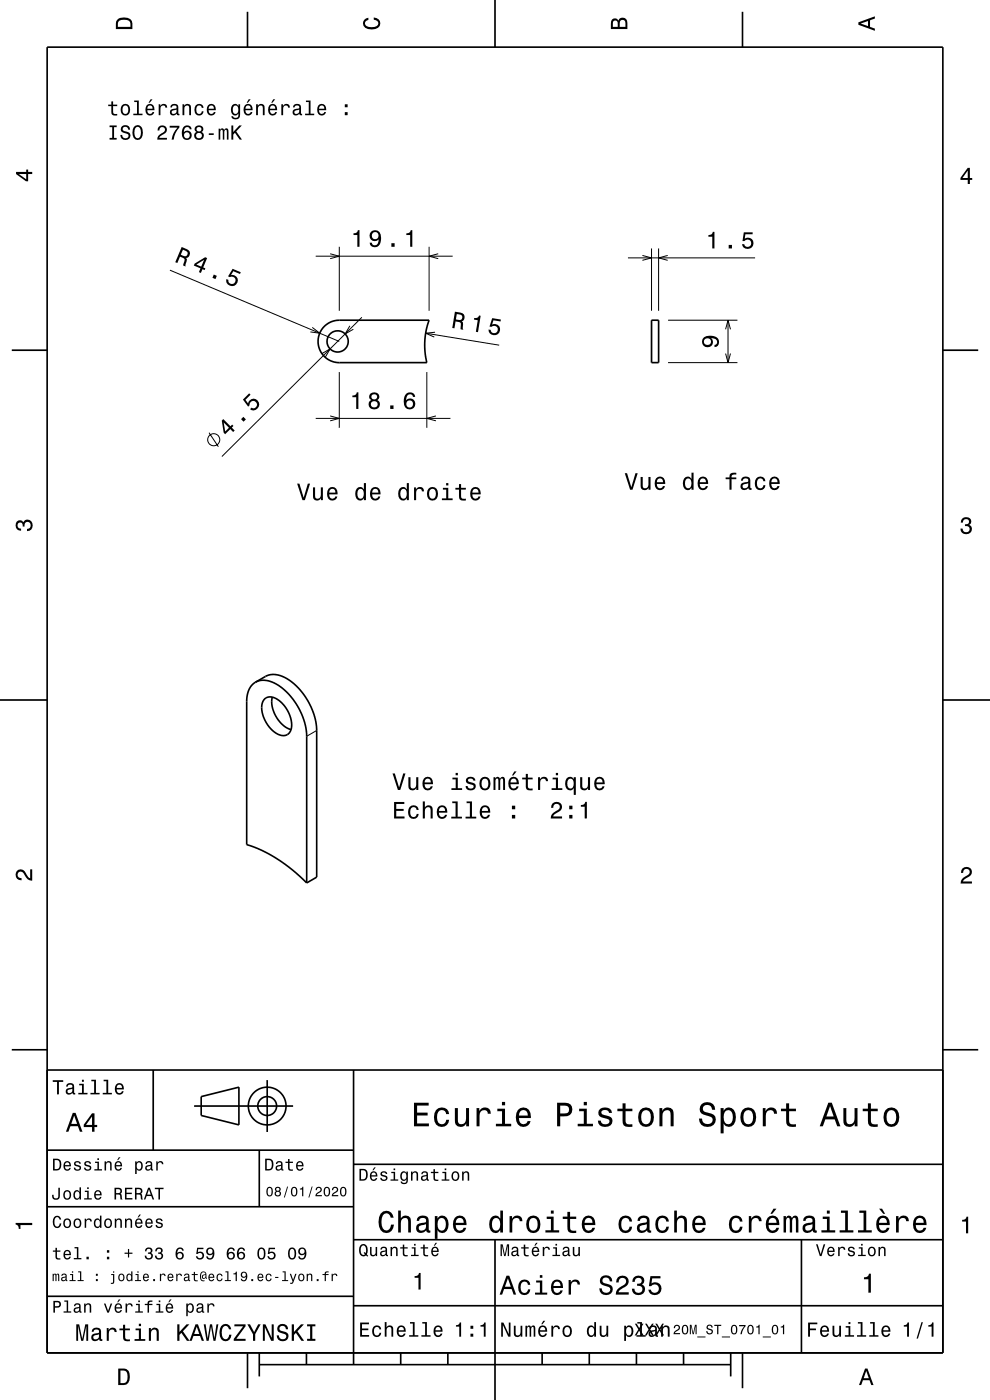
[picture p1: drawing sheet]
<svg xmlns="http://www.w3.org/2000/svg" width="210mm" height="297mm" viewBox="0 0 210 297" stroke-linecap="round" stroke-linejoin="round" font-family="sans-serif">
<g fill="none" stroke="#000" stroke-width=".21">
<path d="M36 57.3l36 15.1M67 54.4h29M70 53.8l2 .6-2 .5M72 52.4v13.5M91 52.4v13.5M93 53.8l-2 .6 2 .5M133.2 54.7h27M136.3 54.2l1.9 .5-1.9 .5M138.2 52.7v13.2M139.7 52.7v13.2M141.6 54.2l-1.9 .5 1.9 .5M66.2 69.5l1.6 1.2-2-.3"/>
<path d="M68.3 75l1.7-1-1 1.7M72 78.9v11.9M74.2 69.1l-1 1.7 1.7-1M76.8 67.3l-29.7 29.5M90.3 70.7l15.6 2.5M90.5 78.9v11.9M92.3 70.5l-2 .2 1.8 .8M141.7 76.9h14.7M141.7 67.9h14.7M153.9 75l.5 1.9 .6-1.9M153.9 69.9l.5-2 .6 2M154.4 67.9v9"/>
<path d="M44.3 91.8l2 3M67 88.8h28.5M70 88.2l2 .6-2 .5M92.5 88.2l-2 .6 2 .5M67.2 155l-2.1 1.2"/>
<circle cx="45.3" cy="93.3" r="1.28"/>
</g>
<g fill="none" stroke="#000" stroke-width=".35">
<path d="M10 10h190v277h-190zM52.5 2.5v7.5M105 0v10M157.5 2.5v7.5M2.5 74.3h7.5M68.8 69.2l1.5-.9 1.4-.4h19.3l-.6 2.3-.3 2.3 .1 2.2 .3 2.2h-18.5a4.5 4.5 0 0 1-4.2-2.8 4.5 4.5 0 0 1 1-4.9zM138.2 67.9h1.5v9h-1.5zM200 74.3h7.5M0 148.5h10M54.2 144.7a5.2 5.2 0 0 1 5.6 1.3l1.9 1.8 1.4 2 1.2 2.4 .7 2.7 .1 32.4M54.2 144.7a4.5 4.5 0 0 0-1.9 4.1v30.4l3.1 1.1 3.2 1.8 3.3 2.4 3.2 2.8M54.2 144.7l2.1-1.2a5.2 5.2 0 0 1 5.7 1.2l1.9 2 1.6 2.3 1.1 2.7 .6 2.6v31.8l-2.1 1.2"/>
<path d="M56.1 148.3a2.42 2.42 0 0 1 3.4 .5 6.3 6.3 0 0 1 2.1 6.3 1.95 1.95 0 0 1-3.1 .4 6.4 6.4 0 0 1-2.7-6.7zM57.8 147.9a6.4 6.4 0 0 0 3.9 6.9M200 148.5h10M2.5 222.7h7.5M10 227h190M32.5 227v17M41.2 234.6h21M42.7 232.6l8-2v8l-8-2zM56.7 229.1v11M75 227v62.5M200 222.7h7.5M10 244h65"/>
<path d="M10 256h65M55 244v12M75 247h125M10 275h65M75 277h125M75 263h125M105 263v34M170 263v24M52.5 287v7.5M55 289.5h100M55 287v5M65 287v2.5"/>
<path d="M85 287v2.5M95 287v2.5M115 287v2.5M125 287v2.5M135 287v2.5M145 287v2.5M155 287v5M157.5 287v7.5"/>
<circle cx="71.6" cy="72.4" r="2.25"/>
<circle cx="56.7" cy="234.6" r="2"/>
<circle cx="56.7" cy="234.6" r="4"/>
</g>
<g fill="#000">
<path d="M25 4a2.2 2.2 0 0 0-.4 2.2h3.5v-1.2a1.42 1.42 0 0 0-1.8-1.3zM25.3 4.4a2.13 2.13 0 0 1 2.3 .3l.1 1h-2.7l.1-1z" fill-rule="evenodd"/>
<path d="M77.3 4.2l.8-.4v.4a.7 .7 0 0 0-.7 .5 .7 .7 0 0 0 .4 .8 1.7 1.7 0 0 0 2.5-.5 .9 .9 0 0 0-1-.8v-.5a1.24 1.24 0 0 1 1.4 1.1 1.24 1.24 0 0 1-1.1 1.4 2.22 2.22 0 0 1-2.5-.7l-.1-.5z" fill-rule="evenodd"/>
<path d="M129.8 4.2l-.2 .7v1.3h3.5v-1.4a.98 .98 0 0 0-.8-1 .98 .98 0 0 0-1.1 .6 .83 .83 0 0 0-1.4-.2zM130.1 4.5a.54 .54 0 0 1 .7-.1 .54 .54 0 0 1 .2 .6v.7h-1zM131.6 4.4a.62 .62 0 0 1 .7-.1 .62 .62 0 0 1 .4 .6v.8h-1.2z" fill-rule="evenodd"/>
<path d="M182.1 4.7v.6l3.5 1.2v-.4l-1-.4v-1.4l1-.4v-.4zM182.6 5l1.5-.5v1z" fill-rule="evenodd"/>
<path d="M3.4 36.5v.4l2.1 1.6h.5v-1.6h.8v-.4h-.8v-.5h-.4v.5zM4 36.9h1.6v1.1z" fill-rule="evenodd"/>
<path d="M23.6 21.5v.7h-.6v.3h.6v1.6a.9 .9 0 0 0 1.3 .4v-.3a.58 .58 0 0 1-.9-.3v-1.4h.9v-.3h-.9v-.7zM25.9 22.4a1.25 1.25 0 0 0-.2 1.4 1.25 1.25 0 0 0 1.3 .6 1.34 1.34 0 0 0 .6-1.3 1.34 1.34 0 0 0-1-1.1zM26.1 22.6a.57 .57 0 0 1 .7-.2 .57 .57 0 0 1 .4 .5 .8 .8 0 0 1 0 .9 .8 .8 0 0 1-.9 .3 1.17 1.17 0 0 1-.2-1.5zM28.5 21.3v.3h.6v2.5h-.8v.3h1.9v-.3h-.8v-2.8zM31.9 21.1l-.4 .7h.3l.6-.7zM31.1 22.4a1.32 1.32 0 0 0 .7 2.1 .91 .91 0 0 0 .9-.7h-.4l-.1 .3-.4 .1a.64 .64 0 0 1-.6-.8h1.6a1 1 0 0 0-.5-1.2 1 1 0 0 0-1.2 .2zM31.4 22.5a.57 .57 0 0 1 .7-.1 .57 .57 0 0 1 .3 .7h-1.2zM33.7 22.1v2.3h.3v-1.3a.57 .57 0 0 1 .3-.7 .57 .57 0 0 1 .8 .2v.2h.4a.76 .76 0 0 0-.6-.7 .76 .76 0 0 0-.9 .4v-.4zM36.4 22.2l-.3 .6h.4a.47 .47 0 0 1 .6-.5 .47 .47 0 0 1 .3 .7h-.2a.84 .84 0 0 0-1 .3 .84 .84 0 0 0 0 1 .91 .91 0 0 0 1.3-.2l.1 .3h.5v-.2l-.3-.1v-1.4a.87 .87 0 0 0-.6-.7 .87 .87 0 0 0-.8 .2zM36.5 23.5l.9-.2a.66 .66 0 0 1-.1 .7 .66 .66 0 0 1-.8 .1zM38.7 22.1v2.3h.4v-1.3a.54 .54 0 0 1 .3-.7 .54 .54 0 0 1 .7 .3v1.7h.4v-1.5a.76 .76 0 0 0-.5-.8 .76 .76 0 0 0-.9 .4v-.4zM41.5 22.4a1.31 1.31 0 0 0 .7 2.1 .91 .91 0 0 0 1-.9h-.4a.57 .57 0 0 1-.5 .6 .57 .57 0 0 1-.6-.5 .81 .81 0 0 1-.1-.9 .81 .81 0 0 1 .9-.4l.3 .5h.4a.94 .94 0 0 0-.7-.8 .94 .94 0 0 0-1 .3zM44.1 22.4a1.32 1.32 0 0 0 .7 2.1 .91 .91 0 0 0 .9-.7h-.3l-.2 .3-.4 .1a.65 .65 0 0 1-.5-.8h1.5a1 1 0 0 0-.4-1.2 1 1 0 0 0-1.3 .2zM44.4 22.5a.57 .57 0 0 1 .7-.1 .57 .57 0 0 1 .3 .7h-1.1zM49.2 22.4a1.35 1.35 0 0 0 .7 2.1l.4-.1 .3-.3a.63 .63 0 0 1-.3 .8 .63 .63 0 0 1-.9-.3h-.3a.94 .94 0 0 0 1.1 .8 .94 .94 0 0 0 .7-1.1v-2.2h-.3v.4l-.3-.4a.77 .77 0 0 0-1.1 .3zM49.5 22.6a.54 .54 0 0 1 .6-.2 .54 .54 0 0 1 .4 .5 .95 .95 0 0 1-.5 1.3 1.03 1.03 0 0 1-.5-1.6zM52.8 21.1l-.5 .7h.3l.6-.7zM51.9 22.4a1.32 1.32 0 0 0 .7 2.1 .91 .91 0 0 0 .9-.7h-.3l-.2 .3-.3 .1a.65 .65 0 0 1-.6-.8h1.5a1 1 0 0 0-.4-1.2 1 1 0 0 0-1.3 .2zM52.2 22.5a.57 .57 0 0 1 .7-.1 .57 .57 0 0 1 .3 .7h-1.1zM54.3 22.1v2.3h.4v-1.3a.54 .54 0 0 1 .3-.7 .54 .54 0 0 1 .7 .3l.1 1.7h.3v-1.5a.76 .76 0 0 0-.5-.8 .76 .76 0 0 0-.9 .4v-.4zM58 21.1l-.5 .7h.3l.6-.7zM57.1 22.4a1.32 1.32 0 0 0 .7 2.1 .91 .91 0 0 0 .9-.7h-.3l-.2 .3-.3 .1a.65 .65 0 0 1-.6-.8h1.5a1 1 0 0 0-.4-1.2 1 1 0 0 0-1.3 .2zM57.4 22.5a.57 .57 0 0 1 .7-.1 .57 .57 0 0 1 .3 .7h-1.1zM59.7 22.1v2.3h.4v-1.3a.57 .57 0 0 1 .3-.7 .57 .57 0 0 1 .7 .2v.2h.4a.77 .77 0 0 0-.6-.7 .77 .77 0 0 0-.9 .4v-.4zM62.4 22.2l-.2 .6h.3a.47 .47 0 0 1 .6-.5 .47 .47 0 0 1 .3 .7h-.2a.84 .84 0 0 0-1 .3 .84 .84 0 0 0 0 1 .91 .91 0 0 0 1.3-.2l.1 .3h.5v-.2l-.2-.1v-1.4a.87 .87 0 0 0-1.5-.5zM62.5 23.5l1-.2a.66 .66 0 0 1-.2 .7 .66 .66 0 0 1-.8 .1zM64.9 21.3v.3h.6v2.5h-.8v.3h2v-.3h-.8v-2.8zM67.5 22.4a1.32 1.32 0 0 0 .7 2.1 .91 .91 0 0 0 1-.7h-.4l-.2 .3-.3 .1a.65 .65 0 0 1-.6-.8h1.5a1 1 0 0 0-.4-1.2 1 1 0 0 0-1.3 .2zM67.8 22.5a.57 .57 0 0 1 .7-.1 .57 .57 0 0 1 .3 .7h-1.1zM73.1 23.8v.6h.6v-.6zM73.1 22.1v.7h.6v-.7z" fill-rule="evenodd"/>
<path d="M23.2 26.6v.4h.6v2.3h-.6v.3h1.5v-.3h-.5v-2.3h.5v-.4zM25.9 26.8a.83 .83 0 0 0-.3 .9 .83 .83 0 0 0 .8 .5 .66 .66 0 0 1 .8 .8 .72 .72 0 0 1-.8 .3 .72 .72 0 0 1-.5-.7h-.4a1.04 1.04 0 0 0 1.3 1.1 1.04 1.04 0 0 0 .6-1.5l-.7-.3a.6 .6 0 0 1-.7-.5 .6 .6 0 0 1 .7-.5 .6 .6 0 0 1 .5 .6h.4a1 1 0 0 0-.6-.9 1 1 0 0 0-1.1 .2zM28.4 26.9a1.74 1.74 0 0 0 .8 2.8 1.74 1.74 0 0 0 .8-2.7 1 1 0 0 0-1.6-.1zM28.9 27l.3-.1a1.46 1.46 0 0 1 .3 2.4h-.3a1.45 1.45 0 0 1-.3-2.3zM33.7 26.9l-.3 .8h.4a.6 .6 0 0 1 .5-.7 .6 .6 0 0 1 .7 .4 .6 .6 0 0 1-.4 .7l-.3 .2a1.4 1.4 0 0 0-.9 1.3h2v-.4h-1.6l.7-.6a1 1 0 0 0 .8-1.5 1 1 0 0 0-1.6-.2zM36 26.7v.4h1.6a4.5 4.5 0 0 0-1.2 2.5h.4a4.5 4.5 0 0 1 1.3-2.6v-.3zM39 26.8a2.05 2.05 0 0 0 .2 2.8 .99 .99 0 0 0 1.3-.3 .99 .99 0 0 0-.2-1.3 .99 .99 0 0 0-1.3 0 .83 .83 0 0 1 .9-1l.3 .4h.4a.95 .95 0 0 0-.6-.8 .95 .95 0 0 0-1 .2zM39 28.7a.65 .65 0 0 1 1.3 0 .65 .65 0 0 1-1.3 0zM41.5 26.8a.71 .71 0 0 0 .2 1.2 .95 .95 0 0 0-.4 1.3 .95 .95 0 0 0 1.3 .3 .88 .88 0 0 0 .6-.8 .88 .88 0 0 0-.5-.8 .76 .76 0 0 0 .4-.9 .76 .76 0 0 0-.9-.5zM41.6 28.8a.61 .61 0 0 1 1.2 0 .61 .61 0 0 1-1.2 0zM41.7 27.4a.51 .51 0 0 1 1 0 .51 .51 0 0 1-1 0zM44.3 28.3v.3h1v-.3zM46.4 27.3v2.3h.3v-1.5l.2-.5h.2l.1 .2 .1 1.8h.3v-1.8l.3-.3 .2 .1v.4v1.6h.4v-1.6a.6 .6 0 0 0-.5-.8l-.4 .4-.5-.4-.4 .3v-.2zM49.1 26.6v3h.4v-1l.3-.4 1 1.4h.5l-1.2-1.7 1.2-1.3h-.5l-1.3 1.4v-1.4z" fill-rule="evenodd"/>
<path d="M205.3 35.6l-1.6 2.1v.5h1.6v.8h.4v-.8h.5v-.4h-.5v-2.2zM205.3 36.2v1.6h-1.1z" fill-rule="evenodd"/>
<path d="M38.5 52.4l-1.3 3.2 .4 .2 .6-1.4a.85 .85 0 0 1 .9 1l-.3 .9 .5 .2 .4-1.4-.2-.4a.97 .97 0 0 0 .8-.9 .97 .97 0 0 0-.7-1zM38.8 53a1.09 1.09 0 0 1 1 .7 .6 .6 0 0 1-.3 .6 .6 .6 0 0 1-.7 0l-.4-.3z" fill-rule="evenodd"/>
<path d="M41.3 55.9l-.2 .4 1.4 .6-.3 .8 .4 .2 .3-.8 .5 .2 .2-.4-.5-.2 .8-1.9-.4-.2zM41.7 56.1l1.6-1-.6 1.5zM45.3 58.2l-.2 .7 .6 .3 .3-.7zM49.3 57l-.9 1.6 .3 .2a.79 .79 0 0 1 1.2 .3 .79 .79 0 0 1-.4 1.1 .79 .79 0 0 1-1.1-.6l.1-.2-.5-.2a1.21 1.21 0 0 0 1 1.5 1.21 1.21 0 0 0 1.4-1.1 1.21 1.21 0 0 0-1.4-1.2l.5-.9 1.4 .6 .2-.3z" fill-rule="evenodd"/>
<path d="M75 49.5v.4h.8v2.5h.5v-3.6h-.4a.77 .77 0 0 1-.9 .7zM78.7 49.2a1.15 1.15 0 0 0 0 1.6 1.15 1.15 0 0 0 1.6 0 1.03 1.03 0 0 1-.8 1.2 .56 .56 0 0 1-.6-.5h-.5a1.18 1.18 0 0 0 1.3 .9 1.18 1.18 0 0 0 1.1-1.1 1.77 1.77 0 0 0-1.2-2.5zM78.9 50a.75 .75 0 0 1 1.5 0 .75 .75 0 0 1-1.5 0zM83 51.6v.8h.7v-.8zM86.2 49.5v.4h.8v2.5h.5v-3.6h-.4a.77 .77 0 0 1-.9 .7z" fill-rule="evenodd"/>
<path d="M150.3 49.9v.3h.8v2.5h.4v-3.5h-.3a.77 .77 0 0 1-.9 .7zM154.6 52v.7h.7v-.7zM157.8 49.3l-.3 1.8h.4a.8 .8 0 0 1 1.2-.2 .8 .8 0 0 1 0 1.3 .8 .8 0 0 1-1.2-.4h-.5a1.21 1.21 0 0 0 1.5 1 1.21 1.21 0 0 0 .8-1.6 1.21 1.21 0 0 0-1.7-.6l.1-.9h1.5v-.4z" fill-rule="evenodd"/>
<path d="M96.5 66.1l-.6 3.5 .5 .1 .2-1.5a.85 .85 0 0 1 1.2 .7l-.1 1 .5 .1v-1.6l-.2-.2a.97 .97 0 0 0 .5-1.1 .97 .97 0 0 0-.8-.8zM96.9 66.6a1.07 1.07 0 0 1 1.2 .5 .6 .6 0 0 1-.2 .7 .6 .6 0 0 1-.7 .1l-.5-.1z" fill-rule="evenodd"/>
<path d="M100.6 67.5l-.1 .3 .8 .1-.4 2.5 .5 .1 .6-3.5-.4-.1a.77 .77 0 0 1-1 .6zM104.4 67.5l-.6 1.8h.4a.79 .79 0 0 1 1.2 0 .79 .79 0 0 1-.1 1.2 .79 .79 0 0 1-1.2-.3v-.2l-.5-.1a1.21 1.21 0 0 0 1.3 1.3 1.21 1.21 0 0 0 1.1-1.5 1.21 1.21 0 0 0-1.6-.8l.3-.9 1.5 .2 .1-.4z" fill-rule="evenodd"/>
<path d="M149.3 71.6a1.17 1.17 0 0 0-.2 1.6 1.17 1.17 0 0 0 1.6 .2 1.17 1.17 0 0 0 .2-1.7 1.03 1.03 0 0 1 1.2 .8 .56 .56 0 0 1-.5 .7v.4a1.18 1.18 0 0 0 .9-1.2 1.18 1.18 0 0 0-1.1-1.1 2.87 2.87 0 0 0-2.1 .3zM149.3 72.4a.75 .75 0 0 1 1.5 0 .75 .75 0 0 1-1.5 0z" fill-rule="evenodd"/>
<path d="M47 89.2l.4 2.6 .4 .3 1-1.1 .7 .6 .3-.3-.6-.6 .3-.3-.3-.3-.3 .3-1.5-1.5zM47.5 89.6l1.1 1.1-.8 .8zM51.1 88.9l.6 .6 .5-.5-.6-.6zM51.5 84.8l1.1 1.5 .3-.3a.8 .8 0 0 1 .7-1 .8 .8 0 0 1 .9 .9 .8 .8 0 0 1-1.1 .6l-.4 .3a1.21 1.21 0 0 0 1.8-.3 1.21 1.21 0 0 0-.5-1.7 1.21 1.21 0 0 0-1.7 .8l-.5-.8 1-1.1-.2-.3z" fill-rule="evenodd"/>
<path d="M74.7 83.9v.4h.9v2.5h.4v-3.6h-.3a.77 .77 0 0 1-1 .7zM78.6 83.5a.83 .83 0 0 0 .2 1.4 1.11 1.11 0 0 0-.5 1.5 1.11 1.11 0 0 0 1.6 .4 1.03 1.03 0 0 0 .7-.9 1.03 1.03 0 0 0-.6-1 .88 .88 0 0 0 .4-1.1 .88 .88 0 0 0-1-.6zM78.7 85.8a.71 .71 0 0 1 1.4 0 .71 .71 0 0 1-1.4 0zM78.8 84.2a.6 .6 0 0 1 1.2 0 .6 .6 0 0 1-1.2 0zM82.8 86v.8h.7v-.8zM86.2 83.5a2.39 2.39 0 0 0 .2 3.3 1.16 1.16 0 0 0 1.5-.4 1.16 1.16 0 0 0-.2-1.5 1.16 1.16 0 0 0-1.6 0 1.03 1.03 0 0 1 .9-1.3 .58 .58 0 0 1 .6 .6h.5a1.12 1.12 0 0 0-.8-.9 1.12 1.12 0 0 0-1.1 .2zM86.1 85.7a.75 .75 0 0 1 1.5 0 .75 .75 0 0 1-1.5 0z" fill-rule="evenodd"/>
<path d="M3.6 110.6a.86 .86 0 0 1 1.4 .2 1.06 1.06 0 0 1 1.2-.5 1.06 1.06 0 0 1 .7 1.2 1.1 1.1 0 0 1-1.2 1.2v-.5a.71 .71 0 0 0 .8-1 .71 .71 0 0 0-1.3-.1v.6h-.4a.61 .61 0 0 0-.3-.8 .61 .61 0 0 0-.8 .3 .61 .61 0 0 0 .2 .8l.6 .1v.5a1.15 1.15 0 0 1-1.2-.7 1.15 1.15 0 0 1 .3-1.3z" fill-rule="evenodd"/>
<path d="M63 102.6l1.2 3.5h.5l1.1-3.5h-.5l-.9 3-.9-3zM66.4 103.4v1.8a.89 .89 0 0 0 .6 1 .89 .89 0 0 0 1.1-.5v.4h.4v-2.7h-.4v1.6a.65 .65 0 0 1-.4 .7 .65 .65 0 0 1-.8-.3l-.1-2zM69.7 103.7a1.54 1.54 0 0 0 .8 2.5 1.06 1.06 0 0 0 1.1-.9h-.5l-.2 .4-.4 .1a.76 .76 0 0 1-.7-.9h1.8a1.16 1.16 0 0 0-.5-1.4 1.16 1.16 0 0 0-1.4 .2zM70 103.9a.66 .66 0 0 1 .8-.1 .66 .66 0 0 1 .3 .7h-1.3zM75.6 103.7a1.58 1.58 0 0 0 .8 2.5l.5-.1 .3-.4v.4h.4v-3.6h-.4v1.3a.89 .89 0 0 0-1.6-.1zM76 104a.62 .62 0 0 1 .7-.3 .62 .62 0 0 1 .4 .6 1.12 1.12 0 0 1-.6 1.5 1.19 1.19 0 0 1-.5-1.8zM78.8 103.7a1.54 1.54 0 0 0 .8 2.5 1.05 1.05 0 0 0 1.1-.9h-.5l-.2 .4-.4 .1a.76 .76 0 0 1-.7-.9h1.8a1.16 1.16 0 0 0-.5-1.4 1.16 1.16 0 0 0-1.4 .2zM79.1 103.9a.66 .66 0 0 1 .8-.1 .66 .66 0 0 1 .4 .7h-1.4zM84.8 103.7a1.57 1.57 0 0 0 .7 2.5l.5-.1 .3-.4v.4h.4v-3.6h-.4v1.3a.89 .89 0 0 0-1.5-.1zM85.1 104a.62 .62 0 0 1 .7-.3 .62 .62 0 0 1 .4 .6 1.12 1.12 0 0 1-.6 1.5 1.19 1.19 0 0 1-.5-1.8zM87.8 103.4v2.7h.5v-1.5a.66 .66 0 0 1 .3-.8 .66 .66 0 0 1 .9 .2v.2h.4a.89 .89 0 0 0-.6-.9 .89 .89 0 0 0-1.1 .5v-.4zM90.9 103.7a1.53 1.53 0 0 0 .8 2.5 1.48 1.48 0 0 0 1.2-1.4 1.48 1.48 0 0 0-1.2-1.5l-.5 .1zM91.2 104a.67 .67 0 0 1 .7-.3 .67 .67 0 0 1 .5 .6 1.11 1.11 0 0 1-.7 1.5 1.17 1.17 0 0 1-.5-1.8zM93.9 103.5v.4h.7v1.8h-.9v.4h2.3v-.4h-.9v-2.2zM94.6 102.5v.5h.5v-.5zM97.4 102.7v.8h-.8v.4h.8v1.8a1.04 1.04 0 0 0 1.4 .5v-.4a.68 .68 0 0 1-1-.4v-1.5h1v-.4h-1v-.8zM100 103.7a1.54 1.54 0 0 0 .8 2.5 1.06 1.06 0 0 0 1.1-.9h-.4l-.2 .4-.4 .1a.76 .76 0 0 1-.7-.9h1.8a1.17 1.17 0 0 0-.5-1.4 1.17 1.17 0 0 0-1.5 .2zM100.4 103.9a.66 .66 0 0 1 .8-.1 .66 .66 0 0 1 .3 .7h-1.3z" fill-rule="evenodd"/>
<path d="M132.5 100.4l1.2 3.5h.5l1.1-3.5h-.5l-.9 3-.9-3zM135.9 101.2v1.8a.89 .89 0 0 0 .6 1 .89 .89 0 0 0 1.1-.5v.4h.4v-2.7h-.4v1.6a.65 .65 0 0 1-.4 .7 .65 .65 0 0 1-.8-.3l-.1-2zM139.2 101.5a1.54 1.54 0 0 0 .8 2.5 1.06 1.06 0 0 0 1.1-.9h-.5l-.2 .4-.4 .1a.76 .76 0 0 1-.7-.9h1.8a1.16 1.16 0 0 0-.5-1.4 1.16 1.16 0 0 0-1.4 .2zM139.5 101.7a.66 .66 0 0 1 .8-.1 .66 .66 0 0 1 .3 .7h-1.3zM145.1 101.5a1.58 1.58 0 0 0 .8 2.5l.4-.1 .4-.4v.4h.4v-3.6h-.4v1.3a.89 .89 0 0 0-1.6-.1zM145.5 101.8a.62 .62 0 0 1 .7-.3 .62 .62 0 0 1 .4 .6 1.12 1.12 0 0 1-.6 1.5 1.19 1.19 0 0 1-.5-1.8zM148.3 101.5a1.54 1.54 0 0 0 .8 2.5 1.05 1.05 0 0 0 1.1-.9h-.5l-.2 .4-.4 .1a.76 .76 0 0 1-.7-.9h1.8a1.16 1.16 0 0 0-.5-1.4 1.16 1.16 0 0 0-1.4 .2zM148.6 101.7a.66 .66 0 0 1 .8-.1 .66 .66 0 0 1 .4 .7h-1.4zM153.9 101.3v.4h.8v2.2h.5v-2.2h1v-.4h-1v-.4l.3-.2h.7v-.4a1.03 1.03 0 0 0-1.5 .7v.3zM157.4 101.3l-.2 .7h.4a.55 .55 0 0 1 .7-.6 .55 .55 0 0 1 .3 .8l-.2 .1a1 1 0 0 0-1 .2 1 1 0 0 0-.3 1 .94 .94 0 0 0 1.7 0l.1 .4h.5v-.3l-.2-.1v-.2v-1.4a1.02 1.02 0 0 0-.7-.8 1.02 1.02 0 0 0-1.1 .2zM157.6 102.8l1.1-.3a.77 .77 0 0 1-.2 .9 .77 .77 0 0 1-.9 .1l-.1-.4zM160.4 101.5a1.53 1.53 0 0 0 .9 2.5 1.05 1.05 0 0 0 1.1-1.1h-.5a.67 .67 0 0 1-.6 .7 .67 .67 0 0 1-.7-.6 1.12 1.12 0 0 1 .7-1.5 .6 .6 0 0 1 .6 .6h.5a1.09 1.09 0 0 0-.8-1 1.09 1.09 0 0 0-1.2 .4zM163.5 101.5a1.54 1.54 0 0 0 .8 2.5 1.06 1.06 0 0 0 1.1-.9h-.5l-.2 .4-.4 .1a.76 .76 0 0 1-.7-.9h1.8a1.16 1.16 0 0 0-.5-1.4 1.16 1.16 0 0 0-1.4 .2zM163.8 101.7a.66 .66 0 0 1 .8-.1 .66 .66 0 0 1 .3 .7h-1.3z" fill-rule="evenodd"/>
<path d="M204.1 110a1.08 1.08 0 0 1 1.4-.2 1.08 1.08 0 0 1 .4 1.3l-.3 .3a1.06 1.06 0 0 1 .5 1.2 1.06 1.06 0 0 1-1.2 .7 1.1 1.1 0 0 1-1.2-1.2h.5a.71 .71 0 0 0 1 .8 .71 .71 0 0 0 .1-1.3h-.6v-.4a.61 .61 0 0 0 .8-.3 .61 .61 0 0 0-.2-.8 .61 .61 0 0 0-.9 .2l-.1 .6h-.5z" fill-rule="evenodd"/>
<path d="M83.6 170.1v3.5h2.2v-.4h-1.7v-1.2h1.5v-.4h-1.5v-1h1.7v-.5zM86.9 171.2a1.53 1.53 0 0 0 .8 2.5 1.05 1.05 0 0 0 1.1-1h-.4a.67 .67 0 0 1-.6 .6 .67 .67 0 0 1-.7-.6 1.12 1.12 0 0 1 .6-1.5 .6 .6 0 0 1 .7 .6h.4a1.09 1.09 0 0 0-.8-.9 1.09 1.09 0 0 0-1.1 .3zM89.7 170v3.6h.4v-1.5a.64 .64 0 0 1 .4-.8 .64 .64 0 0 1 .8 .3v2h.5v-1.7a.88 .88 0 0 0-.6-1 .88 .88 0 0 0-1.1 .4v-1.3zM92.9 171.2a1.54 1.54 0 0 0 .8 2.5 1.05 1.05 0 0 0 1.1-.8h-.4l-.2 .3-.4 .1a.75 .75 0 0 1-.7-.9h1.8a1.16 1.16 0 0 0-.5-1.4 1.16 1.16 0 0 0-1.5 .2zM93.3 171.4a.66 .66 0 0 1 .8-.1 .66 .66 0 0 1 .3 .7h-1.3zM95.9 170v.4h.7v2.9h-.9v.3h2.3v-.3h-.9v-3.3zM99 170v.4h.7v2.9h-.9v.3h2.2v-.3h-.9v-3.3zM102.1 171.2a1.54 1.54 0 0 0 .8 2.5 1.06 1.06 0 0 0 1-.8h-.4l-.2 .3-.4 .1a.75 .75 0 0 1-.7-.9h1.8a1.16 1.16 0 0 0-.5-1.4 1.16 1.16 0 0 0-1.4 .2zM102.4 171.4a.66 .66 0 0 1 .8-.1 .66 .66 0 0 1 .3 .7h-1.3zM108.6 172.9v.7h.7v-.7zM108.6 170.9v.8h.7v-.8z" fill-rule="evenodd"/>
<path d="M83.3 164.1l1.1 3.5h.5l1.1-3.5h-.5l-.8 3-1-3zM86.6 164.9v1.8a.89 .89 0 0 0 .6 .9 .89 .89 0 0 0 1.1-.4v.4h.4v-2.7h-.4v1.5a.65 .65 0 0 1-.4 .8 .65 .65 0 0 1-.8-.3v-2zM89.9 165.2a1.54 1.54 0 0 0 .8 2.5 1.06 1.06 0 0 0 1.1-.9h-.4l-.3 .4-.3 .1a.76 .76 0 0 1-.7-.9h1.7a1.17 1.17 0 0 0-.4-1.4 1.17 1.17 0 0 0-1.5 .2zM90.3 165.4a.66 .66 0 0 1 .8-.1 .66 .66 0 0 1 .3 .7h-1.3zM96 165v.3h.7v1.9h-.9v.4h2.2v-.4h-.9v-2.2zM96.7 164v.5h.4v-.5zM99.1 165a.75 .75 0 0 0-.2 .9 .75 .75 0 0 0 .7 .4l.9 .4a.63 .63 0 0 1-.7 .6 .63 .63 0 0 1-.6-.6h-.4a1.07 1.07 0 0 0 1.2 1 1.07 1.07 0 0 0 .9-1.2l-.4-.4-1.1-.3a.53 .53 0 0 1 .4-.7 .53 .53 0 0 1 .6 .5h.4a1.03 1.03 0 0 0-.7-.9 1.03 1.03 0 0 0-1 .3zM102 165.2a1.53 1.53 0 0 0 .9 2.5 1.48 1.48 0 0 0 1.1-1.5 1.48 1.48 0 0 0-1.1-1.4l-.5 .1zM102.3 165.4a.67 .67 0 0 1 .7-.2 .67 .67 0 0 1 .5 .6 1.11 1.11 0 0 1-.6 1.5 1.17 1.17 0 0 1-.6-1.9zM104.7 164.9v2.7h.4v-2.1l.2-.3h.3l.1 .3v2.1h.4v-2.1l.4-.4 .2 .2v.4v1.9h.4v-1.9a.69 .69 0 0 0-.5-.9l-.5 .4-.2-.3-.3-.1-.5 .4v-.3zM109.1 163.7l-.5 .8h.3l.7-.8zM108.1 165.2a1.54 1.54 0 0 0 .8 2.5 1.05 1.05 0 0 0 1.1-.9h-.4l-.2 .4-.4 .1a.75 .75 0 0 1-.7-.9h1.8a1.16 1.16 0 0 0-.5-1.4 1.16 1.16 0 0 0-1.5 .2zM108.5 165.4a.66 .66 0 0 1 .8-.1 .66 .66 0 0 1 .3 .7h-1.3zM111.5 164.2v.8h-.7v.3h.7l.1 1.8a1.04 1.04 0 0 0 1.4 .6v-.4a.68 .68 0 0 1-1-.4v-1.6h1v-.3h-1v-.8zM114.1 164.9v2.7h.5v-1.6a.67 .67 0 0 1 .3-.7 .67 .67 0 0 1 .9 .2v.2h.5a.89 .89 0 0 0-.7-.9 .89 .89 0 0 0-1.1 .5v-.4zM117.2 165v.3h.7v1.9h-.9v.4h2.3v-.4h-.9v-2.2zM117.9 164v.5h.5v-.5zM120.2 165.2a1.57 1.57 0 0 0 .7 2.5l.5-.1 .3-.4v1.4h.4v-3.7h-.4v.4l-.2-.2a.87 .87 0 0 0-1.3 .1zM120.5 165.5a.62 .62 0 0 1 .7-.3 .62 .62 0 0 1 .4 .6 1.11 1.11 0 0 1-.6 1.5 1.19 1.19 0 0 1-.5-1.8zM123.1 164.9v1.8a.89 .89 0 0 0 .6 .9 .89 .89 0 0 0 1-.4v.4h.5v-2.7h-.5v1.5a.65 .65 0 0 1-.4 .8 .65 .65 0 0 1-.8-.3v-2zM126.3 165.2a1.54 1.54 0 0 0 .8 2.5 1.06 1.06 0 0 0 1.1-.9h-.4l-.2 .4-.4 .1a.75 .75 0 0 1-.7-.9h1.8a1.17 1.17 0 0 0-.5-1.4 1.17 1.17 0 0 0-1.5 .2zM126.7 165.4a.66 .66 0 0 1 .8-.1 .66 .66 0 0 1 .3 .7h-1.3z" fill-rule="evenodd"/>
<path d="M117.2 170.4l-.3 1h.5a.7 .7 0 0 1 .5-.9 .7 .7 0 0 1 .8 .5 .7 .7 0 0 1-.5 .9 1.8 1.8 0 0 0-1.4 1.7h2.4v-.4h-1.9a2.2 2.2 0 0 1 1.5-1.2 1.13 1.13 0 0 0 .1-1.6 1.13 1.13 0 0 0-1.7 0zM120.7 172.9v.7h.7v-.7zM120.7 170.9v.8h.7v-.8zM123.2 170.8v.3h.8v2.5h.5v-3.5h-.4a.77 .77 0 0 1-.9 .7z" fill-rule="evenodd"/>
<path d="M3.6 184.7a1.22 1.22 0 0 1 2 .8l.4 .5 .4 .3v-1.9h.4v2.4a1.8 1.8 0 0 1-1.7-1.4 .71 .71 0 0 0-.9-.5 .71 .71 0 0 0-.5 .9 .71 .71 0 0 0 .9 .5v.4a1.19 1.19 0 0 1-1.2-.6 1.19 1.19 0 0 1 .2-1.4z" fill-rule="evenodd"/>
<path d="M204.2 184.2a1.18 1.18 0 0 1 1.9 .3 1.18 1.18 0 0 1-1 1.7l-.5 .4-.3 .4h1.9v.4h-2.4a1.81 1.81 0 0 1 1.4-1.7 .71 .71 0 0 0 .5-.9 .71 .71 0 0 0-.9-.5 .71 .71 0 0 0-.5 .9h-.5z" fill-rule="evenodd"/>
<path d="M11.2 229.2v.3h.9v2.7h.4v-2.7h.9v-.3zM14.3 230l-.3 .5h.4a.47 .47 0 0 1 .6-.4 .47 .47 0 0 1 .3 .6l-.2 .1a.84 .84 0 0 0-1 .2 .84 .84 0 0 0 0 1.1 .9 .9 0 0 0 1.3-.2l.1 .2 .5 .1v-.3l-.3-.1v-.1v-1.2a.87 .87 0 0 0-.6-.7 .87 .87 0 0 0-.8 .2zM14.4 231.3l.9-.3a.66 .66 0 0 1-.1 .7 .66 .66 0 0 1-.8 .1zM16.8 229.9v.3h.6v1.6h-.8v.4h2v-.4h-.8v-1.9zM17.4 229.1v.4h.4v-.4zM19.4 229.1v.3h.6v2.4h-.8v.4h1.9v-.4h-.7v-2.7zM22 229.1v.3h.6v2.4h-.8v.4h1.9v-.4h-.7v-2.7zM24.6 230.1a1.32 1.32 0 0 0 .7 2.1 .9 .9 0 0 0 .9-.7h-.3l-.2 .3-.4 .1a.65 .65 0 0 1-.5-.8h1.5a1 1 0 0 0-.4-1.2 1 1 0 0 0-1.3 .2zM24.9 230.3a.57 .57 0 0 1 .7-.1 .57 .57 0 0 1 .3 .6h-1.1z" fill-rule="evenodd"/>
<path d="M87.8 233.9v5h3.2v-.6h-2.5v-1.7h2.2v-.6h-2.2v-1.5h2.4v-.6zM92.5 235.5a2.59 2.59 0 0 0 .5 3.4 1.58 1.58 0 0 0 2.3-1.3h-.6a.95 .95 0 0 1-.9 .9 .95 .95 0 0 1-1-.8 1.6 1.6 0 0 1 .9-2.2 .86 .86 0 0 1 .9 .9h.7a1.56 1.56 0 0 0-1.1-1.4 1.56 1.56 0 0 0-1.7 .5zM96.5 235.1v2.5a1.27 1.27 0 0 0 .9 1.4 1.27 1.27 0 0 0 1.5-.7v.6h.6v-3.8h-.6v2.2a.92 .92 0 0 1-.6 1.1 .92 .92 0 0 1-1.1-.4l-.1-2.9zM101.1 235.1v3.8h.6v-2.2a.95 .95 0 0 1 .5-1.1 .95 .95 0 0 1 1.2 .3l.1 .4h.6a1.28 1.28 0 0 0-1-1.3 1.28 1.28 0 0 0-1.4 .7v-.6zM105.5 235.2v.5h1v2.7h-1.3v.5h3.2v-.5h-1.3v-3.2zM106.5 233.8v.7h.6v-.7zM109.9 235.5a2.62 2.62 0 0 0 .4 3.4 1.58 1.58 0 0 0 2.3-1.1h-.7l-.3 .5-.5 .2a1.08 1.08 0 0 1-1-1.3h2.5a1.66 1.66 0 0 0-.7-2 1.66 1.66 0 0 0-2 .3zM110.4 235.8a.94 .94 0 0 1 1.1-.2 .94 .94 0 0 1 .5 1.1h-1.9zM118.2 233.9v5h.6v-2.1h.8a1.47 1.47 0 0 0 1.8-1.2 1.47 1.47 0 0 0-1.5-1.7zM118.8 234.6a1.6 1.6 0 0 1 1.9 .4 .86 .86 0 0 1-.1 .9 .86 .86 0 0 1-.9 .3h-.9zM122.8 235.2v.5h1v2.7h-1.3v.5h3.3v-.5h-1.3v-3.2zM123.8 233.8v.7h.7v-.7zM127.3 235.3a1.08 1.08 0 0 0-.3 1.2 1.08 1.08 0 0 0 1 .7l1.1 .3a.57 .57 0 0 1 .2 .6 .57 .57 0 0 1-.5 .4 .96 .96 0 0 1-1.4-.8h-.6a1.6 1.6 0 0 0 1.3 1.4 1.6 1.6 0 0 0 1.7-.8 1.13 1.13 0 0 0-1-1.6l-1.1-.3-.1-.4a.86 .86 0 0 1 .8-.5 .86 .86 0 0 1 .8 .6h.6a1.4 1.4 0 0 0-2.1-1.1zM132.1 234.1v1.1h-1.1v.5h1.1v2.6l.2 .4 .4 .3h1.4v-.5a.97 .97 0 0 1-1.4-.5v-2.3h1.4v-.5h-1.4v-1.1zM135.8 235.5a2.56 2.56 0 0 0 .5 3.4 1.72 1.72 0 0 0 1.8-.2 1.72 1.72 0 0 0 .6-1.7 1.7 1.7 0 0 0-.9-1.9 1.7 1.7 0 0 0-2 .4zM136.3 235.9a.96 .96 0 0 1 1-.4 .96 .96 0 0 1 .7 .9 1.59 1.59 0 0 1-1 2.1 1.19 1.19 0 0 1-1-1.5zM139.9 235.1v3.8h.6v-2.2a.97 .97 0 0 1 .5-1 .97 .97 0 0 1 1.1 .1l.2 .7v2.4h.6v-2.5a1.27 1.27 0 0 0-.9-1.4 1.27 1.27 0 0 0-1.5 .7v-.6zM148.8 234.2a1.38 1.38 0 0 0-.3 1.6 1.38 1.38 0 0 0 1.3 .8 1.25 1.25 0 0 1 1.4 1 1.15 1.15 0 0 1-1.3 .9 1.15 1.15 0 0 1-1-1.2h-.6a1.8 1.8 0 0 0 1.7 1.8 1.8 1.8 0 0 0 1.8-1.6 1.45 1.45 0 0 0-1.5-1.4 1.01 1.01 0 0 1-1.2-.9 .99 .99 0 0 1 1.1-.8 .99 .99 0 0 1 .8 1h.7a1.66 1.66 0 0 0-1-1.6 1.66 1.66 0 0 0-1.9 .4zM152.9 235.1v5.3h.6v-2.1a1.32 1.32 0 0 0 1.4 .8 1.32 1.32 0 0 0 1.1-1.2 2.43 2.43 0 0 0-.8-2.8 1.21 1.21 0 0 0-1.7 .6v-.6zM153.8 235.9a.9 .9 0 0 1 .9-.4 .9 .9 0 0 1 .7 .9 1.61 1.61 0 0 1-.9 2.1 1.18 1.18 0 0 1-1-1.5zM157.5 235.5a2.57 2.57 0 0 0 .5 3.4 1.72 1.72 0 0 0 1.8-.2 1.72 1.72 0 0 0 .6-1.7 1.7 1.7 0 0 0-.9-1.9 1.7 1.7 0 0 0-2 .4zM158 235.9a.96 .96 0 0 1 1-.4 .96 .96 0 0 1 .7 .9 1.59 1.59 0 0 1-1 2.1 1.19 1.19 0 0 1-1-1.5zM161.8 235.1v3.8h.6v-2.2a.95 .95 0 0 1 .6-1.1 .95 .95 0 0 1 1.1 .3l.1 .4h.6a1.28 1.28 0 0 0-1-1.3 1.28 1.28 0 0 0-1.4 .7v-.6zM166.8 234.1v1.1h-1.1v.5h1.1v2.6l.2 .4 .4 .3h1.4v-.5a.98 .98 0 0 1-1.4-.5v-2.3h1.4v-.5h-1.4v-1.1zM175.7 233.9l-1.8 5h.6l.6-1.4h2l.5 1.4h.7l-1.9-5zM176.1 234.7l.7 2.2h-1.5zM178.9 235.1v2.5a1.27 1.27 0 0 0 .9 1.4 1.27 1.27 0 0 0 1.5-.7v.6h.6v-3.8h-.6v2.2a.92 .92 0 0 1-.6 1.1 .92 .92 0 0 1-1.1-.4l-.1-2.9zM184.1 234.1v1.1h-1.1v.5h1.1v2.6l.3 .4 .4 .3h1.4v-.5a.97 .97 0 0 1-1.4-.5l-.1-2.3h1.5v-.5h-1.5v-1.1zM187.9 235.5a2.57 2.57 0 0 0 .5 3.4 1.72 1.72 0 0 0 1.8-.2 1.72 1.72 0 0 0 .6-1.7 1.7 1.7 0 0 0-.9-1.9 1.7 1.7 0 0 0-2 .4zM188.3 235.9a.96 .96 0 0 1 1-.4 .96 .96 0 0 1 .7 .9 1.59 1.59 0 0 1-.9 2.1 1.19 1.19 0 0 1-1-1.5z" fill-rule="evenodd"/>
<path d="M3.3 259.4h3.5v.5h-2.5v.8h-.3a.77 .77 0 0 0-.7-.9z" fill-rule="evenodd"/>
<path d="M11.3 245.8v2.5h.8a1.37 1.37 0 0 0 .7-2.2 1.56 1.56 0 0 0-1.5-.3zM11.6 246.1a.98 .98 0 0 1 1.1 .7 .98 .98 0 0 1-.6 1.2h-.5zM13.7 246.6a1.04 1.04 0 0 0-.2 1.2 1.04 1.04 0 0 0 1 .5l.5-.5h-.3l-.4 .3a.54 .54 0 0 1-.5-.7h1.3a.83 .83 0 0 0-.4-.9 .83 .83 0 0 0-1 .1zM13.9 246.7l.2-.1a.48 .48 0 0 1 .5 .1 .48 .48 0 0 1 .1 .5h-.9zM15.9 246.5l-.2 .1a.68 .68 0 0 0 .9 .9l.2 .1a.43 .43 0 0 1-.4 .5 .43 .43 0 0 1-.4-.4h-.3a.74 .74 0 0 0 .9 .7 .74 .74 0 0 0 .5-1l-1-.4a.38 .38 0 0 1 .3-.5 .38 .38 0 0 1 .4 .4h.3a.77 .77 0 0 0-1.2-.4zM18 246.5l-.1 .1a.68 .68 0 0 0 .9 .9l.2 .1a.43 .43 0 0 1-.4 .5 .43 .43 0 0 1-.5-.4h-.3a.74 .74 0 0 0 .9 .7 .74 .74 0 0 0 .5-1l-.9-.4a.38 .38 0 0 1 .3-.5 .38 .38 0 0 1 .4 .4h.3a.78 .78 0 0 0-1.3-.4zM20.2 246.4v.3h.5v1.3h-.7v.3h1.6v-.3h-.6v-1.6zM20.7 245.7v.4h.3v-.4zM22.2 246.4v1.9h.3v-1.1a.45 .45 0 0 1 .4-.6 .45 .45 0 0 1 .5 .5v1.2h.3v-1.3a.63 .63 0 0 0-.5-.7 .63 .63 0 0 0-.7 .4v-.3zM25.2 245.5l-.4 .6h.3l.5-.6zM24.5 246.6a1.04 1.04 0 0 0-.2 1.2 1.04 1.04 0 0 0 1.1 .5l.5-.5h-.4l-.4 .3a.54 .54 0 0 1-.5-.7h1.3a.83 .83 0 0 0-.4-.9 .83 .83 0 0 0-1 .1zM24.8 246.7l.1-.1a.48 .48 0 0 1 .5 .1 .48 .48 0 0 1 .2 .5h-1zM28.7 246.4v2.7h.3v-1.1a.66 .66 0 0 0 .7 .4 .66 .66 0 0 0 .5-.6 .91 .91 0 0 0 0-1.1 .91 .91 0 0 0-1-.3l-.2 .3v-.3zM29.1 246.8a.45 .45 0 0 1 .5-.2 .45 .45 0 0 1 .3 .4l.1 .3a.6 .6 0 0 1-.5 .8 .85 .85 0 0 1-.4-1.3zM31.1 246.5l-.2 .4h.3a.39 .39 0 0 1 .4-.3 .39 .39 0 0 1 .3 .5h-.1a.65 .65 0 0 0-1 .4 .65 .65 0 0 0 .6 .9l.6-.3 .1 .2h.4v-.2l-.2-.1v-1.1a.72 .72 0 0 0-.5-.6 .72 .72 0 0 0-.7 .2zM31.2 247.6l.8-.3a.55 .55 0 0 1-.2 .6 .55 .55 0 0 1-.6 .1zM33.1 246.4v1.9h.4v-1.1a.47 .47 0 0 1 .2-.6 .47 .47 0 0 1 .6 .2v.2h.4a.64 .64 0 0 0-.5-.7 .64 .64 0 0 0-.8 .4v-.3z" fill-rule="evenodd"/>
<path d="M12.4 252v1.6a.53 .53 0 0 1-.6 .6 .53 .53 0 0 1-.4-.7h-.3a.84 .84 0 0 0 .7 1.1 .84 .84 0 0 0 .9-.9v-1.7zM13.6 252.7a1.04 1.04 0 0 0-.1 1.3 1.04 1.04 0 0 0 1.1 .5 1.04 1.04 0 0 0 .5-1.3 1.04 1.04 0 0 0-1.2-.7zM13.9 252.9a.48 .48 0 0 1 .5-.1 .48 .48 0 0 1 .3 .4 .66 .66 0 0 1 0 .7 .66 .66 0 0 1-.7 .3 .97 .97 0 0 1-.1-1.3zM15.8 252.7a1.06 1.06 0 0 0-.2 1.1 1.06 1.06 0 0 0 .9 .7l.4-.3v.3h.3v-2.6h-.3v.9a.64 .64 0 0 0-1.1-.1zM16 252.9a.44 .44 0 0 1 .5-.1 .44 .44 0 0 1 .3 .4 .65 .65 0 0 1 .1 .7 .65 .65 0 0 1-.7 .3l-.3-.4zM18 252.6v.3h.5v1.3h-.7v.3h1.7v-.3h-.7v-1.6zM18.5 251.9v.3h.3v-.3zM20.2 252.7a1.04 1.04 0 0 0-.2 1.2 1.04 1.04 0 0 0 1 .6l.5-.6h-.3l-.4 .4a.54 .54 0 0 1-.5-.7h1.3a.83 .83 0 0 0-.4-1 .83 .83 0 0 0-1 .1zM20.4 252.9l.2-.1a.47 .47 0 0 1 .5 .1 .47 .47 0 0 1 .1 .4h-.9zM24.3 252v2.5h.3v-1.1l.8 .1 .2 1h.4l-.2-1.1-.2-.2a.69 .69 0 0 0 .2-.8 .69 .69 0 0 0-.7-.4zM24.6 252.3h.4a.43 .43 0 0 1 .5 .4 .43 .43 0 0 1-.5 .4h-.4zM26.5 252v2.5h1.6v-.3h-1.3v-.9h1.2v-.3h-1.2v-.7h1.3v-.3zM28.6 252v2.5h.4v-1.1l.7 .1 .2 1h.4l-.2-1.1-.2-.2a.69 .69 0 0 0 .3-.8 .69 .69 0 0 0-.7-.4zM29 252.3h.4a.43 .43 0 0 1 .5 .4 .43 .43 0 0 1-.5 .4h-.4zM31.4 252l-.9 2.5h.3l.3-.8h1l.3 .8h.3l-.9-2.5zM31.6 252.3l.4 1.1h-.8zM32.8 252v.3h.8v2.2h.3v-2.2h.8v-.3z" fill-rule="evenodd"/>
<path d="M11.4 258.2a1.45 1.45 0 0 0 .7 2.3 .94 .94 0 0 0 .9-1h-.3a.59 .59 0 0 1-.8 .7 1.3 1.3 0 0 1 .2-2l.3 .1 .2 .4h.4a.85 .85 0 0 0-.6-.8 .85 .85 0 0 0-1 .3zM13.6 258.7a1.04 1.04 0 0 0-.1 1.3 1.04 1.04 0 0 0 1.1 .5 1.04 1.04 0 0 0 .5-1.3 1.04 1.04 0 0 0-1.2-.7zM13.9 258.9a.48 .48 0 0 1 .5-.1 .48 .48 0 0 1 .3 .4 .66 .66 0 0 1 0 .7 .66 .66 0 0 1-.7 .3 .97 .97 0 0 1-.1-1.3zM15.8 258.7a1.04 1.04 0 0 0-.2 1.3 1.04 1.04 0 0 0 1.2 .5 1.04 1.04 0 0 0 .5-1.3 1.04 1.04 0 0 0-1.2-.7zM16 258.9a.48 .48 0 0 1 .6-.1 .48 .48 0 0 1 .3 .4 .66 .66 0 0 1 0 .7 .66 .66 0 0 1-.7 .3 .97 .97 0 0 1-.2-1.3zM18 258.5v2h.3v-1.1a.47 .47 0 0 1 .2-.6 .47 .47 0 0 1 .6 .2l.1 .1h.3a.64 .64 0 0 0-.5-.6 .64 .64 0 0 0-.7 .4v-.4zM20.1 258.7a1.07 1.07 0 0 0-.2 1.1 1.07 1.07 0 0 0 .9 .7l.4-.3v.3h.3v-2.6h-.3v.9a.64 .64 0 0 0-1.1-.1zM20.4 258.9a.44 .44 0 0 1 .4-.1 .44 .44 0 0 1 .4 .4 .65 .65 0 0 1 0 .7 .65 .65 0 0 1-.7 .3 .98 .98 0 0 1-.1-1.3zM22.3 258.7a1.04 1.04 0 0 0-.1 1.3 1.04 1.04 0 0 0 1.1 .5 1.04 1.04 0 0 0 .5-1.3 1.04 1.04 0 0 0-1.2-.7zM22.5 258.9a.48 .48 0 0 1 .6-.1 .48 .48 0 0 1 .3 .4 .66 .66 0 0 1 0 .7 .66 .66 0 0 1-.7 .3 .97 .97 0 0 1-.2-1.3zM24.3 258.5v2h.4v-1.1a.45 .45 0 0 1 .3-.7 .45 .45 0 0 1 .5 .6v1.2h.4v-1.3a.63 .63 0 0 0-.5-.7 .63 .63 0 0 0-.7 .3v-.3zM26.5 258.5v2h.3v-1.1a.45 .45 0 0 1 .4-.7 .45 .45 0 0 1 .5 .6v1.2h.3v-1.3a.63 .63 0 0 0-.4-.7 .63 .63 0 0 0-.8 .3v-.3zM29.5 257.7l-.3 .6h.2l.5-.6zM28.9 258.7a1.04 1.04 0 0 0-.2 1.2 1.04 1.04 0 0 0 1 .6l.5-.6h-.3l-.4 .4a.54 .54 0 0 1-.5-.7h1.2a.83 .83 0 0 0-.3-1 .83 .83 0 0 0-1 .1zM29.1 258.9l.1-.1a.48 .48 0 0 1 .5 .1 .48 .48 0 0 1 .2 .4h-.9zM31 258.7a1.04 1.04 0 0 0-.2 1.2 1.04 1.04 0 0 0 1.1 .6l.5-.6h-.3a.49 .49 0 0 1-.7 .3 .49 .49 0 0 1-.3-.6h1.3a.83 .83 0 0 0-.3-1 .83 .83 0 0 0-1.1 .1zM31.3 258.9l.1-.1a.48 .48 0 0 1 .5 .1 .48 .48 0 0 1 .2 .4h-1zM33.2 258.6l-.1 .2a.69 .69 0 0 0 .8 .9l.3 .1a.43 .43 0 0 1-.4 .5 .43 .43 0 0 1-.5-.4h-.3a.74 .74 0 0 0 .9 .7 .74 .74 0 0 0 .5-1.1l-1-.3a.38 .38 0 0 1 .3-.5 .38 .38 0 0 1 .5 .3h.3a.78 .78 0 0 0-1.3-.4z" fill-rule="evenodd"/>
<path d="M15.4 236.1l-1.4 4h.5l.4-1.2h1.6l.5 1.2h.5l-1.5-4zM15.7 236.7l.7 1.7h-1.3zM19.5 236.2l-1.7 2.4v.5h1.7v1h.5v-1h.6v-.5h-.6v-2.4zM19.5 236.9v1.7h-1.3z" fill-rule="evenodd"/>
<path d="M56.7 252a1.16 1.16 0 0 0 .5 1.8 1.16 1.16 0 0 0 .5-1.8 .63 .63 0 0 0-1 0zM57 252.1l.2-.1a.98 .98 0 0 1 0 1.6l-.2-.1-.2-.4v-.6zM58.5 251.9l-.2 .5 .3 .3a.62 .62 0 0 0-.1 .9 .62 .62 0 0 0 .9 0 .62 .62 0 0 0-.1-.9 .58 .58 0 0 0 .1-.9 .58 .58 0 0 0-.9 .1zM58.5 253.2a.41 .41 0 0 1 .8 0 .41 .41 0 0 1-.8 0zM58.6 252.3a.35 .35 0 0 1 .7 0 .35 .35 0 0 1-.7 0zM60.9 251.7l-.7 2.3h.2l.7-2.3zM61.9 252a1.16 1.16 0 0 0 .5 1.8 1.16 1.16 0 0 0 .5-1.8 .63 .63 0 0 0-1 0zM62.2 252.1l.2-.1a.98 .98 0 0 1 0 1.6l-.2-.1-.2-.4v-.6zM63.6 252.1v.3h.5v1.4h.2v-2zM66.1 251.7l-.7 2.3h.2l.7-2.3zM67.1 251.9l-.2 .6h.3a.4 .4 0 0 1 .3-.5 .4 .4 0 0 1 .5 .3 .4 .4 0 0 1-.3 .5l-.2 .1a.94 .94 0 0 0-.6 .9h1.4v-.3h-1.1l.5-.4a.67 .67 0 0 0 .5-1 .67 .67 0 0 0-1.1-.2zM68.8 252a1.16 1.16 0 0 0 .5 1.8 1.16 1.16 0 0 0 .5-1.8 .63 .63 0 0 0-1 0zM69.1 252.1l.2-.1a.98 .98 0 0 1 0 1.6l-.2-.1-.2-.4v-.6zM70.6 251.9l-.2 .6h.3a.4 .4 0 0 1 .3-.5 .4 .4 0 0 1 .5 .3 .4 .4 0 0 1-.3 .5l-.2 .1a.93 .93 0 0 0-.6 .9h1.3v-.3h-1l.4-.4a.67 .67 0 0 0 .6-1 .67 .67 0 0 0-1.1-.2zM72.3 252a1.16 1.16 0 0 0 .5 1.8 1.16 1.16 0 0 0 .5-1.8 .63 .63 0 0 0-1 0zM72.6 252.1l.2-.1a.98 .98 0 0 1 0 1.6l-.2-.1-.2-.4v-.6z" fill-rule="evenodd"/>
<path d="M56.2 245.8v2.5h.9a1.37 1.37 0 0 0 .7-2.2 1.55 1.55 0 0 0-1.6-.3zM56.6 246.1a.98 .98 0 0 1 1.1 .7 .98 .98 0 0 1-.6 1.2h-.5zM58.7 246.5l-.2 .4h.3a.39 .39 0 0 1 .5-.3 .39 .39 0 0 1 .3 .5h-.2a.65 .65 0 0 0-.9 .4 .65 .65 0 0 0 .5 .9l.7-.3v.2h.4v-.2l-.1-.1-.1-1.1a.72 .72 0 0 0-.4-.6 .72 .72 0 0 0-.8 .2zM58.8 247.6l.8-.3a.55 .55 0 0 1-.1 .6 .55 .55 0 0 1-.7 .1zM61.1 245.9v.5h-.5v.3h.5v1.3a.75 .75 0 0 0 1 .4v-.3l-.6-.1-.1-.4v-.9h.7v-.3h-.7v-.5zM63 246.6a1.04 1.04 0 0 0-.2 1.2 1.04 1.04 0 0 0 1.1 .5l.5-.5h-.4l-.4 .3a.54 .54 0 0 1-.5-.7h1.3a.83 .83 0 0 0-.4-.9 .83 .83 0 0 0-1 .1zM63.3 246.7l.1-.1a.47 .47 0 0 1 .5 .1 .47 .47 0 0 1 .2 .5h-1z" fill-rule="evenodd"/>
<path d="M76.2 248v2.5h.9a1.37 1.37 0 0 0 .7-2.2 1.58 1.58 0 0 0-1.6-.3zM76.6 248.3a.98 .98 0 0 1 1.1 .7 .98 .98 0 0 1-.6 1.2h-.5zM79.4 247.7l-.4 .6h.2l.5-.6zM78.7 248.7a1.04 1.04 0 0 0-.2 1.2 1.04 1.04 0 0 0 1 .6l.5-.6h-.3l-.4 .4a.54 .54 0 0 1-.5-.7h1.3a.83 .83 0 0 0-.4-1 .83 .83 0 0 0-1 .1zM78.9 248.9l.2-.1a.47 .47 0 0 1 .5 .1 .47 .47 0 0 1 .1 .4h-.9zM80.9 248.6l-.2 .2a.69 .69 0 0 0 .9 .9l.2 .1a.43 .43 0 0 1-.4 .5 .43 .43 0 0 1-.4-.4h-.3a.74 .74 0 0 0 .9 .7 .74 .74 0 0 0 .5-1.1l-1-.3a.38 .38 0 0 1 .3-.5 .38 .38 0 0 1 .4 .4l.3-.1a.78 .78 0 0 0-1.2-.4zM83 248.6v.3h.5v1.3h-.7v.3h1.7v-.3h-.7v-1.6zM83.5 247.9v.3h.3v-.3zM85.1 248.7a1.06 1.06 0 0 0-.2 1.1 1.06 1.06 0 0 0 .9 .7l.4-.3a.52 .52 0 0 1-.2 .7 .52 .52 0 0 1-.7-.3h-.3a.78 .78 0 0 0 .9 .6 .78 .78 0 0 0 .6-.8v-1.9h-.3v.3l-.2-.2a.64 .64 0 0 0-.9 .1zM85.4 248.9a.45 .45 0 0 1 .4-.1 .45 .45 0 0 1 .4 .4 .65 .65 0 0 1 0 .7 .65 .65 0 0 1-.7 .3l-.2-.4zM87.2 248.5v2h.3v-1.1a.45 .45 0 0 1 .3-.6 .45 .45 0 0 1 .5 .2l.1 1.5h.3v-1.3a.63 .63 0 0 0-.5-.7 .63 .63 0 0 0-.7 .3v-.3zM89.6 248.6l-.2 .5h.3a.39 .39 0 0 1 .4-.4 .39 .39 0 0 1 .3 .6h-.1a.65 .65 0 0 0-1 .4 .65 .65 0 0 0 .6 .8l.6-.3 .1 .2 .4 .1v-.3h-.2v-1.1a.73 .73 0 0 0-1.2-.5zM89.7 249.7l.8-.2a.55 .55 0 0 1-.2 .6 .55 .55 0 0 1-.6 .1zM91.9 248v.6h-.5v.3h.5l.1 1.3a.75 .75 0 0 0 1 .3v-.3l-.7-.1v-.3v-.9h.7v-.3h-.7v-.6zM93.8 248.6v.3h.5v1.3h-.6v.3h1.6v-.3h-.6v-1.6zM94.3 247.9v.3h.4v-.3zM96 248.7a1.04 1.04 0 0 0-.2 1.3 1.04 1.04 0 0 0 1.2 .5 1.04 1.04 0 0 0 .4-1.3 1.04 1.04 0 0 0-1.2-.7zM96.2 248.9a.48 .48 0 0 1 .5-.1 .48 .48 0 0 1 .4 .4 .66 .66 0 0 1 0 .7 .66 .66 0 0 1-.7 .3 .97 .97 0 0 1-.2-1.3zM98 248.5v2h.3v-1.1a.49 .49 0 0 1 .3-.6 .49 .49 0 0 1 .5 .1l.1 1.6h.3v-1.3a.63 .63 0 0 0-.4-.7 .63 .63 0 0 0-.8 .3v-.3z" fill-rule="evenodd"/>
<path d="M80.7 257.5a3.6 3.6 0 0 0 0 3.5 1.59 1.59 0 0 0 1.9 .5 1.59 1.59 0 0 0 1-1.7h-.7a1.05 1.05 0 0 1-1.4 1.1 2.67 2.67 0 0 1 0-3.4 .92 .92 0 0 1 1.4 .8h.6a1.53 1.53 0 0 0-1.1-1.4 1.53 1.53 0 0 0-1.7 .6zM84.5 256.8v4.7h.5v-2a.82 .82 0 0 1 .5-1 .82 .82 0 0 1 1.1 .4v2.6h.6v-2.3a1.13 1.13 0 0 0-.8-1.3 1.13 1.13 0 0 0-1.4 .6v-1.7zM88.7 258.2l-.2 .3-.1 .5h.5a.71 .71 0 0 1 .9-.7 .71 .71 0 0 1 .5 1l-.3 .1a1.46 1.46 0 0 0-1.7 1.2 .93 .93 0 0 0 1 1l.6-.2 .5-.4 .2 .4 .7 .1v-.5h-.3l-.1-2.1a1.31 1.31 0 0 0-2.2-.7zM89 260.1l1.4-.4a.99 .99 0 0 1-.3 1.1 .99 .99 0 0 1-1.1 .1l-.2-.4zM92.2 258v4.8h.6v-1.9a1.19 1.19 0 0 0 1.3 .7 1.19 1.19 0 0 0 1-1.1 1.94 1.94 0 0 0-1.3-2.6 1.07 1.07 0 0 0-1 .6v-.5zM93 258.7a.81 .81 0 0 1 .9-.3 .81 .81 0 0 1 .6 .7 1.45 1.45 0 0 1-.8 2 1.52 1.52 0 0 1-.7-2.4zM96.5 258.4a1.98 1.98 0 0 0 1 3.2 1.36 1.36 0 0 0 1.4-1.1h-.6l-.3 .4-.4 .2a.97 .97 0 0 1-.9-1.2h2.3a1.5 1.5 0 0 0-.7-1.8 1.5 1.5 0 0 0-1.8 .3zM96.9 258.6a.85 .85 0 0 1 1-.1 .85 .85 0 0 1 .5 .9h-1.7zM104.1 258.4a2.45 2.45 0 0 0 .5 3.1 1.13 1.13 0 0 0 1.5-.6v.6h.6v-4.7h-.6v1.7a1.15 1.15 0 0 0-2-.1zM104.6 258.7a.8 .8 0 0 1 .9-.3 .8 .8 0 0 1 .5 .7 1.43 1.43 0 0 1-.8 2 1.53 1.53 0 0 1-.6-2.4zM108.1 258v3.5h.6v-2a.85 .85 0 0 1 .4-1 .85 .85 0 0 1 1.1 .3v.3h.6a1.15 1.15 0 0 0-.9-1.2 1.15 1.15 0 0 0-1.3 .7v-.6zM112 258.4a1.96 1.96 0 0 0 1.1 3.2 1.95 1.95 0 0 0 1.6-1.6 1.95 1.95 0 0 0-.9-2l-.7-.1-.6 .1zM112.4 258.7a.86 .86 0 0 1 1-.3 .86 .86 0 0 1 .6 .7 1.43 1.43 0 0 1-.9 2 1.5 1.5 0 0 1-.7-2.4zM116 258.1v.5h.9v2.4h-1.2v.5h2.9v-.5h-1.2v-2.9zM116.9 256.8v.7h.6v-.7zM120.4 257.1v1h-1v.5h1v2.3l.2 .4 .3 .2 .7 .1h.6v-.5a.88 .88 0 0 1-1.3-.5v-2h1.3v-.5h-1.3v-1zM123.8 258.4a1.98 1.98 0 0 0 1 3.2 1.36 1.36 0 0 0 1.4-1.1h-.5l-.3 .4-.5 .2a.97 .97 0 0 1-.9-1.2h2.3a1.5 1.5 0 0 0-.7-1.8 1.5 1.5 0 0 0-1.8 .3zM124.2 258.6a.85 .85 0 0 1 1.1-.1 .85 .85 0 0 1 .4 .9h-1.7zM131.6 258.4a1.96 1.96 0 0 0 1.1 3.2 1.36 1.36 0 0 0 1.4-1.4h-.6a.86 .86 0 0 1-.8 .9 .86 .86 0 0 1-.9-.8 1.43 1.43 0 0 1 .9-1.9 .77 .77 0 0 1 .8 .7h.6a1.41 1.41 0 0 0-1-1.2 1.41 1.41 0 0 0-1.5 .5zM135.6 258.2l-.3 .3-.1 .5h.6a.71 .71 0 0 1 .8-.7 .71 .71 0 0 1 .5 1l-.3 .1a1.46 1.46 0 0 0-1.7 1.2 .93 .93 0 0 0 1 1l.6-.2 .6-.4 .1 .4 .7 .1v-.5h-.3v-2.1a1.31 1.31 0 0 0-2.2-.7zM135.8 260.1l1.4-.4a.99 .99 0 0 1-.2 1.1 .99 .99 0 0 1-1.2 .1l-.1-.4zM139.4 258.4a1.96 1.96 0 0 0 1.1 3.2 1.36 1.36 0 0 0 1.4-1.4h-.5a.86 .86 0 0 1-.9 .9 .86 .86 0 0 1-.9-.8 1.43 1.43 0 0 1 .9-1.9 .77 .77 0 0 1 .8 .7h.6a1.41 1.41 0 0 0-1-1.2 1.41 1.41 0 0 0-1.5 .5zM143 256.8v4.7h.6v-2a.82 .82 0 0 1 .5-1 .82 .82 0 0 1 1 .4v2.6h.6v-2.3a1.13 1.13 0 0 0-.8-1.3 1.13 1.13 0 0 0-1.3 .6v-1.7zM147.2 258.4a1.98 1.98 0 0 0 1 3.2 1.36 1.36 0 0 0 1.4-1.1h-.5l-.3 .4-.5 .2a.97 .97 0 0 1-.9-1.2h2.3a1.5 1.5 0 0 0-.6-1.8 1.5 1.5 0 0 0-1.9 .3zM147.7 258.6a.85 .85 0 0 1 1-.1 .85 .85 0 0 1 .4 .9h-1.7zM155 258.4a1.96 1.96 0 0 0 1.1 3.2 1.36 1.36 0 0 0 1.4-1.4h-.5a.86 .86 0 0 1-.8 .9 .86 .86 0 0 1-.9-.8 1.43 1.43 0 0 1 .8-1.9 .77 .77 0 0 1 .8 .7h.6a1.41 1.41 0 0 0-1-1.2 1.41 1.41 0 0 0-1.5 .5zM158.8 258v3.5h.6v-2a.85 .85 0 0 1 .5-1 .85 .85 0 0 1 1 .3l.1 .3h.6a1.15 1.15 0 0 0-.9-1.2 1.15 1.15 0 0 0-1.3 .7v-.6zM164.1 256.4l-.7 1.1h.4l.9-1.1zM162.8 258.4a1.98 1.98 0 0 0 1.1 3.2 1.36 1.36 0 0 0 1.4-1.1h-.6l-.3 .4-.5 .2a.97 .97 0 0 1-.9-1.2h2.3a1.5 1.5 0 0 0-.6-1.8 1.5 1.5 0 0 0-1.9 .3zM163.3 258.6a.85 .85 0 0 1 1-.1 .85 .85 0 0 1 .4 .9h-1.7zM166.2 258v3.5h.5v-2.4a.64 .64 0 0 1 .5-.8 .53 .53 0 0 1 .3 .7v2.5h.5v-2.4a.65 .65 0 0 1 .5-.8l.3 .2v.5v2.5h.6v-2.4a.9 .9 0 0 0-.7-1.2l-.4 .1-.3 .4-.3-.4-.4-.1-.3 .1-.3 .4v-.4zM170.7 258.2l-.3 .8h.5a.71 .71 0 0 1 .8-.7 .71 .71 0 0 1 .5 1l-.2 .1a1.47 1.47 0 0 0-1.8 1.2 .94 .94 0 0 0 1.1 1l.6-.2 .5-.4 .1 .4 .8 .1v-.5h-.4v-2.1a1.31 1.31 0 0 0-2.2-.7zM170.9 260.1l1.4-.4a.99 .99 0 0 1-.2 1.1 .99 .99 0 0 1-1.2 .1l-.1-.4zM174.5 258.1v.5h.9v2.4h-1.2v.5h3v-.5h-1.2v-2.9zM175.4 256.8v.7h.6v-.7zM178.4 256.8v.5h.9v3.7h-1.2v.5h2.9v-.5h-1.2v-4.2zM182.3 256.8v.5h.9v3.7h-1.2v.5h2.9v-.5h-1.1v-4.2zM186.5 256.4l.9 1.1h.4l-.7-1.1zM186.2 258.4a1.98 1.98 0 0 0 1.1 3.2 1.36 1.36 0 0 0 1.4-1.1h-.6l-.3 .4-.5 .2a.97 .97 0 0 1-.8-1.2h2.2a1.5 1.5 0 0 0-.6-1.8 1.5 1.5 0 0 0-1.9 .3zM186.7 258.6a.85 .85 0 0 1 1-.1 .85 .85 0 0 1 .4 .9h-1.6zM190.1 258v3.5h.5v-2a.85 .85 0 0 1 .5-1 .85 .85 0 0 1 1.1 .3v.3h.6a1.15 1.15 0 0 0-.9-1.2 1.15 1.15 0 0 0-1.3 .7v-.6zM194.1 258.4a1.98 1.98 0 0 0 1 3.2 1.36 1.36 0 0 0 1.4-1.1h-.6l-.3 .4-.4 .2a.97 .97 0 0 1-.9-1.2h2.2a1.5 1.5 0 0 0-.6-1.8 1.5 1.5 0 0 0-1.8 .3zM194.5 258.6a.85 .85 0 0 1 1-.1 .85 .85 0 0 1 .5 .9h-1.7z" fill-rule="evenodd"/>
<path d="M11.2 270.2v1.6h.2v-1.2l.2-.2 .2 .2v1.2h.2v-1.2l.2-.2 .1 .3v1.1h.3v-1.3l-.2-.3-.4 .2-.3-.2-.3 .2v-.2zM13.2 270.3l-.2 .4h.2a.32 .32 0 0 1 .4-.3 .32 .32 0 0 1 .2 .4 .61 .61 0 0 0-.7 .2 .61 .61 0 0 0 0 .7 .6 .6 0 0 0 .8-.1l.1 .1 .3 .1-.1-.2-.1-1a.58 .58 0 0 0-.3-.4 .58 .58 0 0 0-.6 .1zM13.3 271.2l.6-.2v.2a.34 .34 0 0 1-.3 .4 .34 .34 0 0 1-.4-.4zM14.9 270.3v.2h.4v1.1h-.6v.2h1.3v-.2h-.5v-1.3zM15.3 269.7v.3h.2v-.3zM16.6 269.7v.2h.4v1.7h-.5v.2h1.3v-.2h-.6v-1.9zM20.3 271.3v.5h.4v-.5zM20.3 270.2v.5h.4v-.5zM23.6 270.3v.2h.4v1.4l-.1 .2h-.4v.3a.49 .49 0 0 0 .7-.5v-1.6zM24 269.7v.3h.2v-.3zM25.3 270.4a.83 .83 0 0 0-.2 1 .83 .83 0 0 0 .9 .4 .79 .79 0 0 0 .4-1.1 .79 .79 0 0 0-1.1-.3zM25.4 270.6l.2-.2a.56 .56 0 0 1 .6 .6 .56 .56 0 0 1-.6 .6l-.2-.3zM27 270.4a.85 .85 0 0 0-.2 .9 .85 .85 0 0 0 .7 .5l.3-.3v.3h.3v-2.1h-.3v.8l-.4-.3zM27.2 270.6l.1-.2a.56 .56 0 0 1 .5 .6 .56 .56 0 0 1-.5 .6l-.2-.3zM28.7 270.3v.2h.4v1.1h-.5v.2h1.3v-.2h-.5v-1.3zM29.1 269.7v.3h.3v-.3zM30.5 270.4a.83 .83 0 0 0-.2 .9 .83 .83 0 0 0 .9 .5l.4-.5-.8 .3-.2-.5h1v-.1a.64 .64 0 0 0-.3-.8 .64 .64 0 0 0-.8 .2zM30.7 270.5l.4-.1 .2 .5h-.7zM32.5 271.3v.5h.4v-.5zM33.9 270.2v1.6h.3l.1-1.3 .4-.1 .2 .3h.2a.51 .51 0 0 0-.4-.5 .51 .51 0 0 0-.6 .3v-.3zM35.7 270.4a.83 .83 0 0 0-.2 .9 .83 .83 0 0 0 .9 .5l.4-.5-.8 .3-.2-.5h1v-.1a.64 .64 0 0 0-.3-.8 .64 .64 0 0 0-.8 .2zM35.9 270.5l.4-.1 .2 .5h-.7zM37.4 270.2v1.6h.2l.1-1.3 .5-.1 .1 .3h.3a.51 .51 0 0 0-.4-.5 .51 .51 0 0 0-.6 .3v-.3zM39.2 270.3l-.2 .4h.3a.32 .32 0 0 1 .4-.3 .32 .32 0 0 1 .2 .4 .61 .61 0 0 0-.7 .2 .61 .61 0 0 0-.1 .7 .6 .6 0 0 0 .8-.1l.1 .1 .3 .1-.1-.2v-1a.58 .58 0 0 0-.4-.4 .58 .58 0 0 0-.6 .1zM39.3 271.2l.6-.2v.2a.34 .34 0 0 1-.3 .4 .34 .34 0 0 1-.4-.4zM41.1 269.8v.5h-.4v.2h.4v1a.6 .6 0 0 0 .8 .3v-.2l-.5-.1v-.3v-.7h.5v-.2h-.5v-.5zM42.7 269.9a1.5 1.5 0 0 0 .1 1.9h.6v-.2a.49 .49 0 0 1-.7-.4 .96 .96 0 0 1 .5-1.3l.3 .1 .1 .3a.65 .65 0 0 0-.7 .9l.3 .1 .4-.2 .1 .1 .2 .1-.1-.3a.96 .96 0 0 0-.6-1.3zM43.1 270.7l.5-.2-.1 .5-.4 .1zM44.4 270.4a.83 .83 0 0 0-.2 .9 .83 .83 0 0 0 .8 .5l.4-.5-.7 .3-.2-.5h1v-.1a.64 .64 0 0 0-.4-.8 .64 .64 0 0 0-.7 .2zM44.6 270.5l.4-.1 .2 .5h-.7zM46.1 270.4a.83 .83 0 0 0-.1 1 .83 .83 0 0 0 .8 .4l.4-.6h-.2l-.3 .4a.58 .58 0 0 1-.5-.6 .58 .58 0 0 1 .5-.6l.3 .3h.2a.63 .63 0 0 0-.4-.5 .63 .63 0 0 0-.7 .2zM47.8 269.7v.2h.4v1.7h-.5v.2h1.3v-.2h-.5v-1.9zM49.5 270.1v.3h.5v1.4h.2v-2zM51.2 270a.66 .66 0 0 0 0 .9 .66 .66 0 0 0 1 0 .59 .59 0 0 1-.5 .7l-.3-.1-.1-.2h-.2a.7 .7 0 0 0 .8 .5 .7 .7 0 0 0 .6-.8 .81 .81 0 0 0-.3-1 .81 .81 0 0 0-1 0zM51.3 270.4a.45 .45 0 0 1 .9 0 .45 .45 0 0 1-.9 0zM53.3 271.3v.5h.4v-.5zM54.8 270.4a.83 .83 0 0 0-.2 .9 .83 .83 0 0 0 .9 .5l.4-.5-.8 .3-.2-.5h1v-.1a.64 .64 0 0 0-.4-.8 .64 .64 0 0 0-.7 .2zM55 270.5l.4-.1 .2 .5h-.7zM56.5 270.4a.83 .83 0 0 0-.1 1 .83 .83 0 0 0 .8 .4l.4-.6h-.2l-.3 .4a.58 .58 0 0 1-.5-.6 .58 .58 0 0 1 .5-.6l.3 .3h.2a.62 .62 0 0 0-.4-.5 .62 .62 0 0 0-.7 .2zM58.4 270.9v.2h.7v-.2zM60 269.7v.2h.4v1.7h-.6v.2h1.3v-.2h-.5v-1.9zM61.5 270.2l.6 1.7-.2 .2h-.3v.3h.4l.2-.2 .7-2h-.3l-.4 1.3-.5-1.3zM63.4 270.4a.83 .83 0 0 0-.1 1 .83 .83 0 0 0 .9 .4 .79 .79 0 0 0 .3-1.1 .79 .79 0 0 0-1.1-.3zM63.6 270.6l.1-.2a.56 .56 0 0 1 .6 .6 .56 .56 0 0 1-.6 .6l-.2-.3zM65.1 270.2v1.6h.2v-1.1l.4-.3 .3 .2v1.2h.3v-1a.51 .51 0 0 0-.4-.6 .51 .51 0 0 0-.6 .3v-.3zM67.2 271.3v.5h.4v-.5zM68.4 270.3v.2h.5v1.3h.2v-1.3h.6v-.2h-.6l.1-.3 .5-.1v-.2h-.3a.46 .46 0 0 0-.5 .6zM70.4 270.2v1.6h.2l.1-1.3 .4-.1 .2 .3h.3a.51 .51 0 0 0-.4-.5 .51 .51 0 0 0-.6 .3v-.3z" fill-rule="evenodd"/>
<path d="M11.3 276v2.5h.4v-1.1a.96 .96 0 0 0 1.2-.7 .67 .67 0 0 0-.7-.7zM11.7 276.3h.4a.43 .43 0 0 1 .5 .4 .43 .43 0 0 1-.5 .4h-.4zM13.6 275.9v.3h.5v2h-.6v.3h1.6v-.3h-.6v-2.3zM15.9 276.6l-.2 .5h.3a.39 .39 0 0 1 .5-.4 .39 .39 0 0 1 .2 .6h-.1a.65 .65 0 0 0-.9 .4 .65 .65 0 0 0 .5 .8l.6-.3 .1 .2 .4 .1v-.3h-.2v-1.1a.73 .73 0 0 0-1.2-.5zM16 277.7l.8-.2a.55 .55 0 0 1-.2 .6 .55 .55 0 0 1-.6 .1zM17.8 276.5v2h.4v-1.1a.45 .45 0 0 1 .2-.6 .45 .45 0 0 1 .6 .2v1.5h.3v-1.3a.63 .63 0 0 0-.4-.7 .63 .63 0 0 0-.8 .3v-.3zM22 276.5l.8 2h.3l.7-2h-.3l-.6 1.6-.5-1.6zM25.2 275.7l-.4 .6h.3l.5-.6zM24.5 276.7a1.04 1.04 0 0 0-.2 1.2 1.04 1.04 0 0 0 1.1 .6l.5-.6h-.4l-.4 .4a.54 .54 0 0 1-.5-.7h1.3a.83 .83 0 0 0-.4-1 .83 .83 0 0 0-1 .1zM24.8 276.9l.1-.1a.48 .48 0 0 1 .5 .1 .48 .48 0 0 1 .2 .4h-1zM26.6 276.5v2h.4v-1.1a.47 .47 0 0 1 .2-.6 .47 .47 0 0 1 .6 .2v.1h.4a.64 .64 0 0 0-.5-.6 .64 .64 0 0 0-.8 .4v-.4zM28.8 276.6v.3h.5v1.3h-.6v.3h1.6v-.3h-.6v-1.6zM29.3 275.9v.3h.4v-.3zM30.7 276.6v.3h.6v1.6h.3v-1.6h.7v-.3h-.7v-.3l.7-.1v-.3a.68 .68 0 0 0-.7 0 .68 .68 0 0 0-.3 .7zM33.2 276.6v.3h.5v1.3h-.7v.3h1.6v-.3h-.6v-1.6zM33.7 275.9v.3h.3v-.3zM36.1 275.7l-.4 .6h.2l.5-.6zM35.4 276.7a1.04 1.04 0 0 0-.2 1.2 1.04 1.04 0 0 0 1 .6l.5-.6h-.3l-.4 .4a.54 .54 0 0 1-.5-.7h1.2a.83 .83 0 0 0-.3-1 .83 .83 0 0 0-1 .1zM35.6 276.9l.2-.1a.47 .47 0 0 1 .5 .1 .47 .47 0 0 1 .1 .4h-.9zM39.5 276.5v2.7h.3v-1a.66 .66 0 0 0 .7 .3 .66 .66 0 0 0 .6-.6 .91 .91 0 0 0 0-1 .91 .91 0 0 0-1-.3l-.3 .2v-.3zM40 276.9a.45 .45 0 0 1 .5-.1 .45 .45 0 0 1 .3 .4v.3a.6 .6 0 0 1-.5 .8 .84 .84 0 0 1-.3-1.4zM41.9 276.6l-.2 .5h.3a.39 .39 0 0 1 .5-.4 .39 .39 0 0 1 .2 .6h-.1a.65 .65 0 0 0-.9 .4 .65 .65 0 0 0 .5 .8l.6-.3 .1 .2 .4 .1v-.3h-.2v-1.1a.73 .73 0 0 0-1.2-.5zM42 277.7l.8-.2a.55 .55 0 0 1-.1 .6 .55 .55 0 0 1-.7 .1zM44 276.5v2h.3v-1.1a.47 .47 0 0 1 .3-.6 .47 .47 0 0 1 .6 .2v.1h.3a.64 .64 0 0 0-.5-.6 .64 .64 0 0 0-.7 .4v-.4z" fill-rule="evenodd"/>
<path d="M11.8 264.7v.6h-.6v.2h.6v1.3a.74 .74 0 0 0 1 .4v-.3a.49 .49 0 0 1-.7-.2v-1.2h.7v-.2h-.7v-.6zM13.7 265.4a1.04 1.04 0 0 0-.2 1.2 1.04 1.04 0 0 0 1 .6l.5-.6h-.3l-.4 .3a.54 .54 0 0 1-.5-.6h1.3a.83 .83 0 0 0-.4-1 .83 .83 0 0 0-1 .1zM13.9 265.6l.2-.1a.48 .48 0 0 1 .5 0 .48 .48 0 0 1 .1 .5h-.9zM15.8 264.6v.2h.5v2.1h-.6v.3h1.6v-.3h-.7v-2.3zM18.3 266.6v.6h.5v-.6zM22.7 266.6v.6h.5v-.6zM22.7 265.2v.6h.5v-.6zM27.1 265v.7h-.7v.3h.7v.8h.3v-.8h.7v-.3h-.7v-.7zM31 264.8l-.2 .7h.3a.44 .44 0 0 1 .2-.6 .44 .44 0 0 1 .6 .2 .44 .44 0 0 1-.2 .6h-.3v.3a.52 .52 0 0 1 .7 .3 .52 .52 0 0 1-.4 .7 .52 .52 0 0 1-.6-.4l-.1-.2h-.3a.84 .84 0 0 0 1.1 .8 .84 .84 0 0 0 .4-1.3l-.2-.1a.72 .72 0 0 0 .1-1.1 .72 .72 0 0 0-1.1 .1zM33.1 264.8l-.2 .7h.3a.44 .44 0 0 1 .3-.6 .44 .44 0 0 1 .5 .2 .44 .44 0 0 1-.1 .6h-.4v.3a.51 .51 0 0 1 .7 .3 .51 .51 0 0 1-.3 .7 .51 .51 0 0 1-.7-.4v-.2h-.3a.84 .84 0 0 0 1 .8 .84 .84 0 0 0 .5-1.3l-.2-.1a.72 .72 0 0 0 0-1.1 .72 .72 0 0 0-1.1 .1zM37.6 264.8a1.72 1.72 0 0 0 .2 2.3 .83 .83 0 0 0 1-.2 .83 .83 0 0 0-.1-1.1 .83 .83 0 0 0-1.1 0 .74 .74 0 0 1 .6-.9l.3 .1 .1 .3h.4a.8 .8 0 0 0-.6-.6 .8 .8 0 0 0-.8 .1zM37.6 266.4a.53 .53 0 0 1 1 0 .53 .53 0 0 1-1 0zM41.8 264.7l-.2 1.3h.3a.57 .57 0 0 1 .9-.1 .57 .57 0 0 1-.1 .9 .57 .57 0 0 1-.8-.3h-.3a.86 .86 0 0 0 1 .8 .86 .86 0 0 0 .6-1.2 .86 .86 0 0 0-1.2-.4l.1-.7h1.1v-.3zM44 264.9a.82 .82 0 0 0-.1 1.2 .82 .82 0 0 0 1.2-.1 .73 .73 0 0 1-.6 .9l-.3-.1-.1-.3h-.4a.88 .88 0 0 0 1.1 .7 .88 .88 0 0 0 .7-1.1 1.01 1.01 0 0 0-.3-1.2 1.01 1.01 0 0 0-1.2 0zM44.1 265.5a.53 .53 0 0 1 1 0 .53 .53 0 0 1-1 0zM48.5 264.8a1.72 1.72 0 0 0 .1 2.3 .83 .83 0 0 0 1.1-.2 .83 .83 0 0 0-.1-1.1 .83 .83 0 0 0-1.2 0 .74 .74 0 0 1 .6-.9l.3 .1 .2 .3h.3a.8 .8 0 0 0-.5-.6 .8 .8 0 0 0-.8 .1zM48.4 266.4a.55 .55 0 0 1 1.1 0 .55 .55 0 0 1-1.1 0zM50.6 264.8a1.71 1.71 0 0 0 .2 2.3 .83 .83 0 0 0 1.1-.2 .83 .83 0 0 0-.2-1.1 .83 .83 0 0 0-1.1 0 .74 .74 0 0 1 .6-.9l.3 .1 .2 .3h.3a.79 .79 0 0 0-.5-.6 .79 .79 0 0 0-.9 .1zM50.6 266.4a.55 .55 0 0 1 1.1 0 .55 .55 0 0 1-1.1 0zM54.8 265a1.44 1.44 0 0 0 .7 2.2 1.45 1.45 0 0 0 .6-2.2 .79 .79 0 0 0-1.3 0zM55.2 265h.5a1.69 1.69 0 0 1 0 1.9h-.5a1.71 1.71 0 0 1 0-1.9zM57 264.7l-.2 1.3h.3a.57 .57 0 0 1 .9-.1 .57 .57 0 0 1-.1 .9 .57 .57 0 0 1-.8-.3h-.4a.86 .86 0 0 0 1.1 .8 .86 .86 0 0 0 .6-1.2 .86 .86 0 0 0-1.3-.4l.1-.7h1.1v-.3zM61.3 265a1.44 1.44 0 0 0 .7 2.2 1.45 1.45 0 0 0 .6-2.2 .79 .79 0 0 0-1.3 0zM61.7 265h.5a1.69 1.69 0 0 1 0 1.9h-.5a1.69 1.69 0 0 1 0-1.9zM63.5 264.9a.82 .82 0 0 0 0 1.2 .82 .82 0 0 0 1.1-.1 .73 .73 0 0 1-.6 .9l-.3-.1-.1-.3h-.3a.88 .88 0 0 0 1 .7 .88 .88 0 0 0 .7-1.1 1.01 1.01 0 0 0-.3-1.2 1.01 1.01 0 0 0-1.2 0zM63.6 265.5a.55 .55 0 0 1 1.1 0 .55 .55 0 0 1-1.1 0z" fill-rule="evenodd"/>
<path d="M76.4 264.2a1.45 1.45 0 0 0 .7 2.3l.5-.2 .3 .3 .2-.2-.3-.3a1.53 1.53 0 0 0-.5-2.2l-.6 .1zM76.8 264.3l.3-.1a1.2 1.2 0 0 1 .5 1.6l-.3-.2-.2 .2 .3 .3a.46 .46 0 0 1-.7-.1 1.62 1.62 0 0 1 .1-1.7zM78.5 264.5v1.3a.63 .63 0 0 0 .4 .7 .63 .63 0 0 0 .8-.3v.3h.3v-2h-.3v1.2a.46 .46 0 0 1-.3 .5 .46 .46 0 0 1-.6-.2v-1.5zM80.9 264.6l-.2 .5h.3a.39 .39 0 0 1 .5-.4 .39 .39 0 0 1 .2 .6h-.1a.65 .65 0 0 0-.9 .4 .65 .65 0 0 0 .5 .8l.6-.3 .1 .2 .4 .1v-.3h-.2v-1.2a.72 .72 0 0 0-.5-.5 .72 .72 0 0 0-.7 .1zM81 265.7l.8-.2a.55 .55 0 0 1-.2 .6 .55 .55 0 0 1-.6 .1zM82.8 264.5v2h.4v-1.1a.45 .45 0 0 1 .2-.6 .45 .45 0 0 1 .6 .2v1.5h.3v-1.3a.63 .63 0 0 0-.4-.7 .63 .63 0 0 0-.8 .3v-.3zM85.4 264v.6h-.5v.3h.5l.1 1.3a.75 .75 0 0 0 1 .3v-.3a.49 .49 0 0 1-.7-.2v-1.1h.7v-.3h-.7v-.6zM87.3 264.6v.3h.5v1.3h-.6v.3h1.6v-.3h-.6v-1.6zM87.8 263.9v.3h.4v-.3zM89.8 264v.6h-.6v.3h.6v1.3a.75 .75 0 0 0 1 .3v-.3a.49 .49 0 0 1-.7-.2v-1.1h.7v-.3h-.7v-.6zM92.4 263.7l-.4 .6h.2l.5-.6zM91.7 264.7a1.04 1.04 0 0 0-.2 1.2 1.04 1.04 0 0 0 1 .6l.5-.6h-.3l-.4 .4a.54 .54 0 0 1-.5-.7h1.3a.83 .83 0 0 0-.4-1 .83 .83 0 0 0-1 .1zM91.9 264.9l.2-.1a.47 .47 0 0 1 .5 .1 .47 .47 0 0 1 .1 .4h-.9z" fill-rule="evenodd"/>
<path d="M87.9 270.7a.77 .77 0 0 0 1-.7h.3v3.6h-.4v-2.5h-.9z" fill-rule="evenodd"/>
<path d="M107.4 270.6l-1.4 4h.5l.4-1.1h1.6l.5 1.1h.5l-1.5-4zM107.7 271.2l.7 1.8h-1.3zM110.3 271.9a1.75 1.75 0 0 0 .9 2.9 1.21 1.21 0 0 0 1.3-1.3h-.5a.76 .76 0 0 1-.7 .8 .76 .76 0 0 1-.8-.7 1.27 1.27 0 0 1 .7-1.7 .68 .68 0 0 1 .8 .7h.5a1.25 1.25 0 0 0-.9-1.1 1.25 1.25 0 0 0-1.3 .4zM113.7 271.6v.5h.8v2.1h-1v.4h2.6v-.4h-1.1v-2.6zM114.5 270.5v.6h.5v-.6zM117.2 271.9a1.76 1.76 0 0 0 .9 2.9 1.21 1.21 0 0 0 1.3-1h-.5l-.3 .4-.4 .1a.87 .87 0 0 1-.8-1.1h2a1.33 1.33 0 0 0-.5-1.5 1.33 1.33 0 0 0-1.7 .2zM117.6 272.1a.76 .76 0 0 1 .9-.1 .76 .76 0 0 1 .4 .8h-1.5zM120.6 271.5v3.1h.5v-1.7a.76 .76 0 0 1 .4-.9 .76 .76 0 0 1 1 .2v.3h.5a1.02 1.02 0 0 0-.8-1 1.02 1.02 0 0 0-1.1 .6v-.6zM127.6 270.9a1.1 1.1 0 0 0-.3 1.2 1.1 1.1 0 0 0 1.1 .7 .88 .88 0 0 1 1 1 .96 .96 0 0 1-1.1 .4 .96 .96 0 0 1-.7-.9h-.5a1.41 1.41 0 0 0 1.6 1.4 1.41 1.41 0 0 0 1.2-1.7 2.87 2.87 0 0 0-1.9-.9 .75 .75 0 0 1 .5-1.1 .75 .75 0 0 1 .9 .8h.5a1.33 1.33 0 0 0-.8-1.2 1.33 1.33 0 0 0-1.5 .3zM131.1 271l-.3 .4-.1 .7h.5a.81 .81 0 0 1 .6-1 .81 .81 0 0 1 1 .6 .81 .81 0 0 1-.6 1 2.05 2.05 0 0 0-1.6 1.9h2.8v-.5h-2.2a1.96 1.96 0 0 1 1.3-1 1.31 1.31 0 0 0 .6-2 1.31 1.31 0 0 0-2-.1zM134.5 271l-.3 .4-.1 .5h.5a.73 .73 0 0 1 .9-.9 .73 .73 0 0 1 .4 1.2l-.8 .1v.5a.82 .82 0 0 1 1.1 .4 .82 .82 0 0 1-.3 1 .82 .82 0 0 1-1.1-.2l-.2-.6h-.6a1.36 1.36 0 0 0 1.7 1.3 1.36 1.36 0 0 0 1-1.8l-.5-.4a1.03 1.03 0 0 0 .4-1.3 1.03 1.03 0 0 0-1.2-.6zM138 270.7l-.4 2.1h.5a.9 .9 0 0 1 1.3-.2 .9 .9 0 0 1 .1 1.4 .9 .9 0 0 1-1.3-.1l-.1-.3h-.6a1.39 1.39 0 0 0 1.7 1.2 1.39 1.39 0 0 0 1.1-1.7 1.39 1.39 0 0 0-1.8-1l-.3 .2 .2-1.1h1.7v-.5z" fill-rule="evenodd"/>
<path d="M106.2 264v2.5h.3v-2.3l.4 2.3h.3l.5-2.3v2.3h.3v-2.5h-.5l-.4 2.2-.5-2.2zM108.7 264.6l-.2 .5h.3a.39 .39 0 0 1 .5-.4 .39 .39 0 0 1 .3 .6h-.2a.65 .65 0 0 0-.9 .4 .65 .65 0 0 0 .5 .8l.7-.3v.2l.4 .1v-.3h-.1l-.1-1.2a.72 .72 0 0 0-.4-.5 .72 .72 0 0 0-.8 .1zM108.8 265.7l.8-.2a.55 .55 0 0 1-.1 .6 .55 .55 0 0 1-.7 .1zM111.1 264v.6h-.5v.3h.5v1.3a.75 .75 0 0 0 1 .3v-.3a.49 .49 0 0 1-.7-.2v-1.1h.7v-.3h-.7v-.6zM113.7 263.7l-.4 .6h.3l.5-.6zM113 264.7a1.04 1.04 0 0 0-.2 1.2 1.04 1.04 0 0 0 1.1 .6l.5-.6h-.4l-.4 .4a.54 .54 0 0 1-.5-.7h1.3a.83 .83 0 0 0-.4-1 .83 .83 0 0 0-1 .1zM113.3 264.9l.1-.1a.48 .48 0 0 1 .5 .1 .48 .48 0 0 1 .2 .4h-1zM115.1 264.5v2h.4v-1.1a.47 .47 0 0 1 .2-.6 .47 .47 0 0 1 .6 .2v.1h.3a.64 .64 0 0 0-.4-.6 .64 .64 0 0 0-.8 .4v-.4zM117.3 264.6v.3h.5v1.3h-.6v.3h1.6v-.3h-.6v-1.6zM117.8 263.9v.3h.4v-.3zM119.6 264.6l-.2 .5h.3a.39 .39 0 0 1 .4-.4 .39 .39 0 0 1 .3 .6h-.1a.65 .65 0 0 0-1 .4 .65 .65 0 0 0 .6 .8l.6-.3 .1 .2 .4 .1v-.3h-.2v-1.2a.72 .72 0 0 0-.5-.5 .72 .72 0 0 0-.7 .1zM119.7 265.7l.8-.2a.55 .55 0 0 1-.2 .6 .55 .55 0 0 1-.6 .1zM121.5 264.5v1.3a.63 .63 0 0 0 .4 .7 .63 .63 0 0 0 .8-.3v.3h.3v-2h-.3v1.2a.46 .46 0 0 1-.3 .5 .46 .46 0 0 1-.6-.2v-1.5z" fill-rule="evenodd"/>
<path d="M173.1 264l.8 2.5h.4l.8-2.5h-.4l-.6 2.1-.7-2.1zM175.7 264.7a1.04 1.04 0 0 0-.2 1.2 1.04 1.04 0 0 0 1 .6l.5-.6h-.3l-.4 .4a.54 .54 0 0 1-.5-.7h1.3a.83 .83 0 0 0-.4-1 .83 .83 0 0 0-1 .1zM175.9 264.9l.2-.1a.47 .47 0 0 1 .5 .1 .47 .47 0 0 1 .1 .4h-.9zM177.8 264.5v2h.3v-1.1a.47 .47 0 0 1 .3-.6 .47 .47 0 0 1 .6 .2v.1h.3a.64 .64 0 0 0-.5-.6 .64 .64 0 0 0-.7 .4v-.4zM180.1 264.6l-.2 .2a.69 .69 0 0 0 .9 .9l.2 .1a.43 .43 0 0 1-.4 .5 .43 .43 0 0 1-.5-.4h-.3a.74 .74 0 0 0 .9 .7 .74 .74 0 0 0 .5-1.1l-.9-.3a.38 .38 0 0 1 .3-.5 .38 .38 0 0 1 .4 .3h.3a.77 .77 0 0 0-1.2-.4zM182.2 264.6v.3h.5v1.3h-.7v.3h1.6v-.3h-.6v-1.6zM182.7 263.9v.3h.3v-.3zM184.3 264.7a1.04 1.04 0 0 0-.1 1.3 1.04 1.04 0 0 0 1.1 .5 1.04 1.04 0 0 0 .5-1.3 1.04 1.04 0 0 0-1.2-.7zM184.5 264.9a.48 .48 0 0 1 .6-.1 .48 .48 0 0 1 .3 .4 .66 .66 0 0 1 0 .7 .66 .66 0 0 1-.7 .3 .98 .98 0 0 1-.2-1.3zM186.4 264.5v2h.3v-1.1a.45 .45 0 0 1 .2-.6 .45 .45 0 0 1 .6 .2v1.5h.4v-1.3a.63 .63 0 0 0-.5-.7 .63 .63 0 0 0-.7 .3v-.3z" fill-rule="evenodd"/>
<path d="M183.3 271a.88 .88 0 0 0 1-.8h.4v4h-.5v-2.8h-.9z" fill-rule="evenodd"/>
<path d="M204.1 258.8a.77 .77 0 0 0 .9-.7h.4v3.5h-.5v-2.5h-.8z" fill-rule="evenodd"/>
<path d="M16.2 280.9v3.5h.4v-3.1l.6 3.1h.5l.6-3.1v3.1h.4v-3.5h-.6l-.7 3.1-.6-3.1zM19.7 281.9l-.2 .6h.4a.55 .55 0 0 1 .6-.5 .55 .55 0 0 1 .4 .8h-.2a1 1 0 0 0-1 .2 1 1 0 0 0-.3 1.1 .94 .94 0 0 0 1.6 0l.1 .3 .6 .1v-.4h-.2l-.1-1.6a1.02 1.02 0 0 0-1.7-.6zM19.9 283.4l1.1-.3a.77 .77 0 0 1-.2 .8 .77 .77 0 0 1-.9 .1zM22.6 281.7v2.7h.5v-1.5a.66 .66 0 0 1 .3-.8 .66 .66 0 0 1 .9 .2v.3h.5a.89 .89 0 0 0-.7-.9 .89 .89 0 0 0-1.1 .5v-.5zM26.1 281v.8h-.8v.4h.8v1.8a1.04 1.04 0 0 0 1.5 .5v-.4a.68 .68 0 0 1-1-.3l-.1-1.6h1.1v-.4h-1.1v-.8zM28.8 281.8v.4h.7v1.9h-1v.3h2.3v-.3h-.9v-2.3zM29.4 280.8v.5h.5v-.5zM31.6 281.7v2.7h.4v-1.5a.64 .64 0 0 1 .4-.8 .64 .64 0 0 1 .8 .4v1.9h.5v-1.7a.89 .89 0 0 0-.6-1 .89 .89 0 0 0-1.1 .5v-.5zM37.6 280.9v3.5h.5v-1.2l.4-.4 1.2 1.6h.5l-1.4-2 1.4-1.5h-.6l-1.5 1.7v-1.7zM41.5 280.9l-1.3 3.5h.5l.3-1h1.4l.4 1h.5l-1.3-3.5zM41.7 281.4l.6 1.6h-1.1zM43.2 280.9l.6 3.5h.5l.5-3 .5 3h.4l.6-3.5h-.4l-.4 3-.5-3h-.5l-.4 3-.5-3zM46.9 281.3a2.52 2.52 0 0 0 .4 3.1 1.27 1.27 0 0 0 1.8-1.3h-.5a.82 .82 0 0 1-1.1 .9 2.08 2.08 0 0 1 0-2.6 .72 .72 0 0 1 1.1 .6h.5a1.19 1.19 0 0 0-.9-1.1 1.19 1.19 0 0 0-1.3 .4zM49.7 280.9v.5h1.9l-2 2.6v.4h2.5v-.4h-2l2-2.7v-.4zM52.5 280.9l1.2 2.2v1.3h.4v-1.4l1.2-2.1h-.5l-.9 1.7-.9-1.7zM55.8 280.9v3.5h.4v-2.8l1.3 2.8h.6v-3.5h-.5v2.9l-1.3-2.9zM59.1 281.1a.96 .96 0 0 0-.3 1.1 .96 .96 0 0 0 1 .6 .77 .77 0 0 1 .9 1 .84 .84 0 0 1-1 .3 .84 .84 0 0 1-.5-.8h-.5a1.21 1.21 0 0 0 1.5 1.3 1.21 1.21 0 0 0 .7-1.8l-.8-.4a.71 .71 0 0 1-.8-.6 .7 .7 0 0 1 .7-.5 .7 .7 0 0 1 .6 .7h.5a1.17 1.17 0 0 0-.7-1.1 1.17 1.17 0 0 0-1.3 .2zM61.9 280.9v3.5h.5v-1.2l.4-.4 1.1 1.6h.6l-1.4-2 1.4-1.5h-.7l-1.4 1.7v-1.7zM65.1 280.9v.5h.7v2.6h-.7v.4h1.8v-.4h-.6v-2.6h.6v-.5z" fill-rule="evenodd"/>
<path d="M25.1 290.3v3.5h1.1a1.42 1.42 0 0 0 1.3-1.7 1.38 1.38 0 0 0-1.3-1.8zM25.5 290.8h1.1a1.89 1.89 0 0 1 0 2.5l-1.1 .1z" fill-rule="evenodd"/>
<path d="M76.4 280.6v3h1.9v-.4h-1.5v-1h1.3v-.4h-1.3v-.9h1.5v-.3zM79.2 281.5a1.31 1.31 0 0 0 .7 2.2 .91 .91 0 0 0 1-1h-.4a.57 .57 0 0 1-.5 .6 .57 .57 0 0 1-.6-.5 .81 .81 0 0 1-.1-.9 .81 .81 0 0 1 .9-.4l.3 .5h.4a.94 .94 0 0 0-.7-.8 .94 .94 0 0 0-1 .3zM81.6 280.5v3.1h.4v-1.4a.54 .54 0 0 1 .3-.6 .54 .54 0 0 1 .7 .3v1.7h.4v-1.6a.76 .76 0 0 0-.5-.8 .76 .76 0 0 0-.9 .4v-1.1zM84.4 281.5a1.32 1.32 0 0 0 .7 2.2 .91 .91 0 0 0 .9-.8h-.3l-.2 .3-.4 .1a.64 .64 0 0 1-.6-.8h1.6a1 1 0 0 0-.5-1.2 1 1 0 0 0-1.2 .2zM84.7 281.7a.57 .57 0 0 1 .7-.1 .57 .57 0 0 1 .3 .6h-1.2zM87 280.5v.3h.6v2.5h-.8v.3h1.9v-.3h-.7v-2.8zM89.6 280.5v.3h.6v2.5h-.8v.3h1.9v-.3h-.7v-2.8zM92.2 281.5a1.32 1.32 0 0 0 .7 2.2 .91 .91 0 0 0 .9-.8h-.3l-.2 .3-.4 .1a.64 .64 0 0 1-.5-.8h1.5a1 1 0 0 0-.4-1.2 1 1 0 0 0-1.3 .2zM92.5 281.7a.57 .57 0 0 1 .7-.1 .57 .57 0 0 1 .3 .6h-1.1z" fill-rule="evenodd"/>
<path d="M96.7 281.1v.3h.7v2.2h.4v-3h-.3a.66 .66 0 0 1-.8 .5zM99.8 282.9v.7h.6v-.7zM99.8 281.2v.7h.6v-.7zM101.9 281.1v.3h.7v2.2h.4v-3h-.3a.66 .66 0 0 1-.8 .5z" fill-rule="evenodd"/>
<path d="M106.3 280.6v3h.4v-2.5l1.1 2.5h.5v-3h-.4v2.4l-1.1-2.4zM109 281.2v1.6a.76 .76 0 0 0 .5 .8 .76 .76 0 0 0 .9-.4v.4h.4v-2.4h-.4v1.4a.55 .55 0 0 1-.3 .7 .55 .55 0 0 1-.7-.3v-1.8zM111.5 281.2v2.4h.3v-1.8l.2-.3h.2l.1 .2v1.9h.4v-1.8l.3-.3 .2 .4v1.7h.4v-1.6a.59 .59 0 0 0-.5-.8l-.5 .3-.4-.3-.4 .3v-.3zM115.2 280.2l-.4 .7h.3l.6-.7zM114.4 281.5a1.32 1.32 0 0 0 .7 2.2 .91 .91 0 0 0 .9-.8h-.3l-.2 .3-.4 .1a.64 .64 0 0 1-.6-.8h1.6a1 1 0 0 0-.4-1.2 1 1 0 0 0-1.3 .2zM114.7 281.7a.57 .57 0 0 1 .7-.1 .57 .57 0 0 1 .3 .6h-1.2zM117 281.2v2.4h.3v-1.4a.57 .57 0 0 1 .3-.6 .57 .57 0 0 1 .8 .2v.2h.4a.76 .76 0 0 0-.6-.8 .76 .76 0 0 0-.9 .4v-.4zM119.6 281.5a1.24 1.24 0 0 0-.2 1.5 1.24 1.24 0 0 0 1.3 .6 1.24 1.24 0 0 0 .6-1.6 1.24 1.24 0 0 0-1.4-.7zM119.9 281.7a.57 .57 0 0 1 .6-.2 .57 .57 0 0 1 .4 .5 .79 .79 0 0 1 0 .9 .79 .79 0 0 1-.8 .4 1.17 1.17 0 0 1-.2-1.6zM124.7 281.5a1.35 1.35 0 0 0 .7 2.2l.4-.2 .2-.3v.4h.4v-3.1h-.3v1.1a.77 .77 0 0 0-1.4-.1zM125 281.7a.53 .53 0 0 1 .6-.2 .53 .53 0 0 1 .4 .5 .96 .96 0 0 1-.6 1.3 1.02 1.02 0 0 1-.4-1.6zM127.2 281.2v1.6a.76 .76 0 0 0 .5 .8 .76 .76 0 0 0 1-.4v.4h.3v-2.4h-.4v1.4a.55 .55 0 0 1-.3 .7 .55 .55 0 0 1-.7-.3v-1.8zM132.4 281.2v3.3h.4v-1.3a.79 .79 0 0 0 .8 .4 .79 .79 0 0 0 .7-.7 1.14 1.14 0 0 0 0-1.2 1.14 1.14 0 0 0-1.1-.5l-.4 .4v-.4zM132.9 281.7a.54 .54 0 0 1 .6-.2 .54 .54 0 0 1 .4 .5 .97 .97 0 0 1-.5 1.3 1.01 1.01 0 0 1-.5-1.6zM135.2 280.5v.3h.6v2.5h-.8v.3h1.9v-.3h-.7v-2.8zM137.9 281.4l-.2 .5h.3a.47 .47 0 0 1 .6-.4 .47 .47 0 0 1 .3 .6l-.2 .1a.84 .84 0 0 0-1 .2 .84 .84 0 0 0 0 1.1 .91 .91 0 0 0 1.3-.2l.1 .2 .5 .1v-.3l-.2-.1v-1.3a.87 .87 0 0 0-1.5-.5zM138 282.7l1-.3a.66 .66 0 0 1-.2 .7 .66 .66 0 0 1-.8 .1zM140.2 281.2v2.4h.4v-1.4a.54 .54 0 0 1 .4-.6 .54 .54 0 0 1 .6 .3l.1 1.7h.3v-1.6a.76 .76 0 0 0-.5-.8 .76 .76 0 0 0-.9 .4v-.4z" fill-rule="evenodd"/>
<path d="M134.7 280.8l.7 1.2-.8 1.3h.4l.6-1 .6 1h.3l-.7-1.3 .7-1.2h-.4l-.5 .9-.6-.9zM136.8 280.8l.8 1.2-.8 1.3h.4l.5-1 .6 1h.4l-.8-1.3 .8-1.2h-.4l-.5 .9-.6-.9zM139 280.8l.7 1.2-.7 1.3h.3l.6-1 .6 1h.4l-.8-1.3 .7-1.2h-.3l-.6 .9-.5-.9z" fill-rule="evenodd"/>
<path d="M143.1 281.2l-.2 .6h.3a.4 .4 0 0 1 .3-.5 .4 .4 0 0 1 .5 .3 .4 .4 0 0 1-.3 .5h-.2a.93 .93 0 0 0-.6 .9h1.4v-.2h-1.1l.4-.5a.67 .67 0 0 0 .6-.9 .67 .67 0 0 0-1.1-.2zM144.8 281.3a1.16 1.16 0 0 0 .5 1.8 1.16 1.16 0 0 0 .5-1.8 .64 .64 0 0 0-1 0zM145.1 281.3h.2a.97 .97 0 0 1 0 1.6l-.3-.2-.1-.3v-.7zM146.3 281v2h.3v-1.8l.3 1.8h.3l.3-1.8v1.8h.3v-2h-.4l-.4 1.8-.3-1.8zM147.9 283.5v.2h1.8v-.2zM150 281.2a.62 .62 0 0 0-.1 .7 .62 .62 0 0 0 .8 .3 .37 .37 0 0 1 .2 .5 .37 .37 0 0 1-.6 .1l-.2-.4h-.3a.69 .69 0 0 0 .9 .7 .69 .69 0 0 0 .4-1l-.7-.3a.36 .36 0 0 1-.1-.6 .36 .36 0 0 1 .6 .3v.1h.3a.68 .68 0 0 0-.4-.6 .68 .68 0 0 0-.8 .2zM151.5 281v.3h.6v1.7h.3v-1.7h.6v-.3zM153.1 283.5v.2h1.8v-.2zM155.2 281.3a1.15 1.15 0 0 0 .5 1.8 1.16 1.16 0 0 0 .5-1.8 .63 .63 0 0 0-1 0zM155.5 281.3h.2a.97 .97 0 0 1 0 1.6l-.2-.1-.2-.4v-.7zM156.8 281.1v.3h1.1l-.7 1.2-.1 .4h.2l.3-.9 .6-.8v-.2zM158.7 281.3a1.15 1.15 0 0 0 .5 1.8 1.16 1.16 0 0 0 .5-1.8 .64 .64 0 0 0-1 0zM159 281.3h.2a.98 .98 0 0 1 0 1.6l-.3-.2-.1-.3v-.7zM160.4 281.4v.2h.5v1.4h.2v-2zM161.8 283.5v.2h1.7v-.2zM163.9 281.3a1.15 1.15 0 0 0 .5 1.8 1.16 1.16 0 0 0 .5-1.8 .63 .63 0 0 0-1 0zM164.2 281.3h.2a.97 .97 0 0 1 0 1.6l-.3-.2-.1-.3v-.7zM165.6 281.4v.2h.5v1.4h.2v-2z" fill-rule="evenodd"/>
<path d="M171.4 280.6v3h.4v-1.4h1.3v-.4h-1.3v-.9h1.6v-.3zM174.2 281.5a1.32 1.32 0 0 0 .7 2.2 .91 .91 0 0 0 .9-.8h-.4l-.1 .3-.4 .1a.64 .64 0 0 1-.6-.8h1.6a1 1 0 0 0-.5-1.2 1 1 0 0 0-1.2 .2zM174.5 281.7a.56 .56 0 0 1 .7-.1 .56 .56 0 0 1 .3 .6h-1.2zM176.6 281.2v1.6a.76 .76 0 0 0 .5 .8 .76 .76 0 0 0 .9-.4v.4h.4v-2.4h-.4v1.4a.55 .55 0 0 1-.3 .7 .55 .55 0 0 1-.7-.3v-1.8zM179.4 281.3v.4h.6v1.6h-.8v.3h2v-.3h-.8v-2zM180 280.5v.4h.4v-.4zM182 280.5v.3h.6v2.5h-.8v.3h1.9v-.3h-.7v-2.8zM184.6 280.5v.3h.6v2.5h-.8v.3h1.9v-.3h-.7v-2.8zM187.2 281.5a1.32 1.32 0 0 0 .7 2.2 .91 .91 0 0 0 .9-.8h-.3l-.2 .3-.4 .1a.65 .65 0 0 1-.5-.8h1.5a1 1 0 0 0-.4-1.2 1 1 0 0 0-1.3 .2zM187.5 281.7a.57 .57 0 0 1 .7-.1 .57 .57 0 0 1 .3 .6h-1.1z" fill-rule="evenodd"/>
<path d="M183.5 290.3l-1.3 3.5h.5l.3-1h1.4l.4 1h.5l-1.3-3.5zM183.8 290.8l.5 1.6h-1.1z" fill-rule="evenodd"/>
<path d="M191.7 281.1v.3h.7v2.2h.4v-3h-.3a.66 .66 0 0 1-.8 .5zM195.5 280.5l-1.1 3.5h.3l1.1-3.5zM196.9 281.1v.3h.7v2.2h.4v-3h-.3a.66 .66 0 0 1-.8 .5z" fill-rule="evenodd"/>
</g>
</svg>
